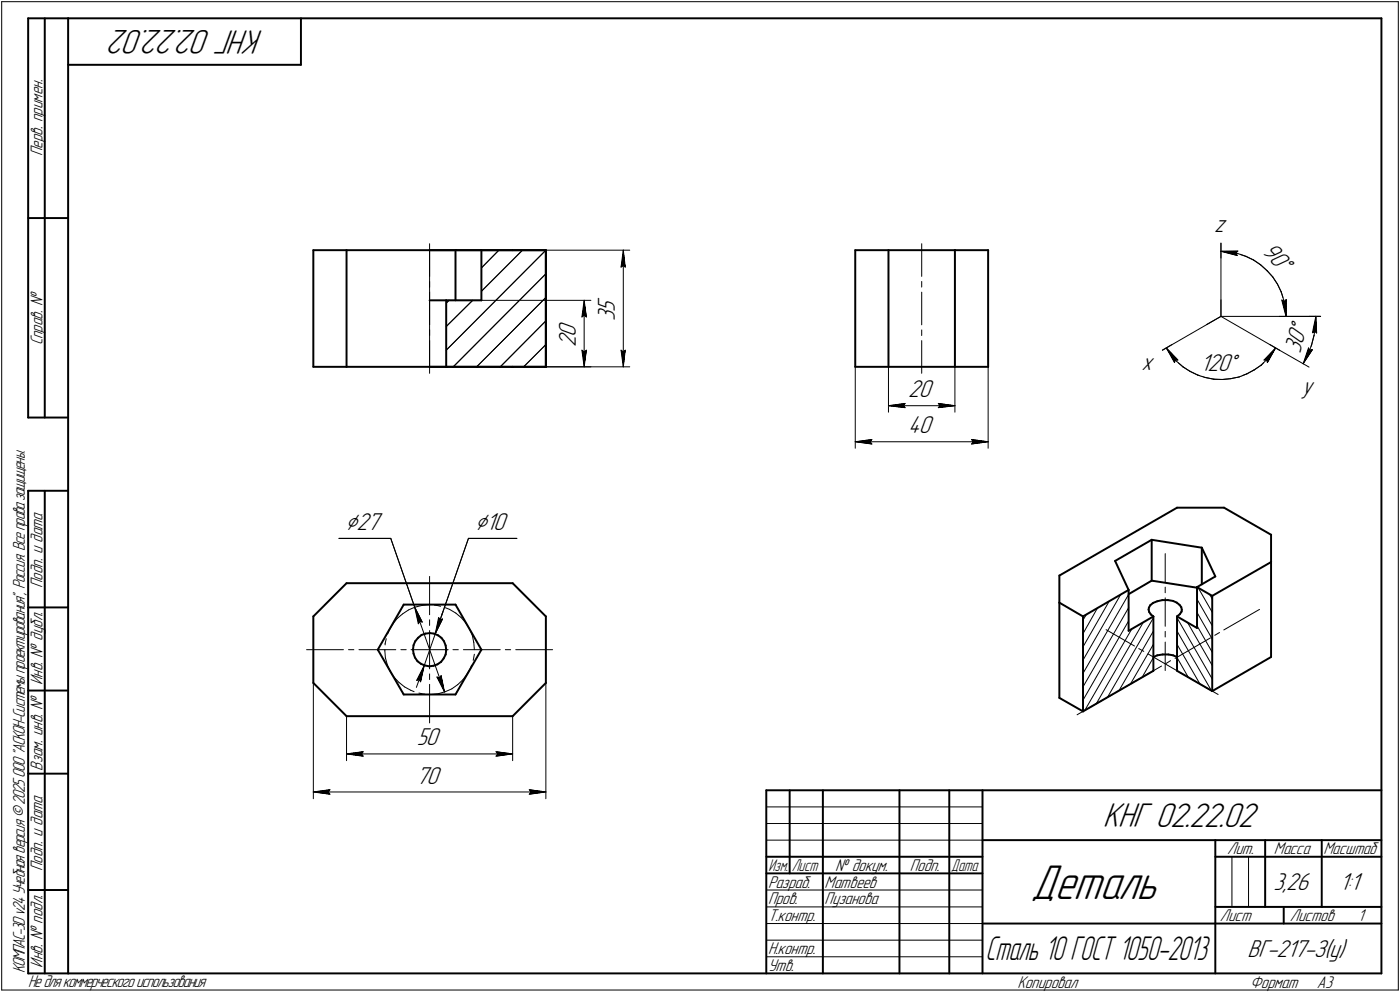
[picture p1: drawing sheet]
<svg xmlns="http://www.w3.org/2000/svg" width="421mm" height="298mm" viewBox="0 0 421 298" stroke-linecap="round" stroke-linejoin="round" font-family="sans-serif">
<defs><g id="words">
<text font-size="15.6" x="310" y="270.1">Деталь</text>
<g font-size="10.9">
<text x="79.3" y="9" transform="rotate(-180 79.3 9)">КНГ 02.22.02</text>
<text x="331.7" y="248.5">КНГ 02.22.02</text>
</g>
<text font-size="10.7" x="296.3" y="288.5">Сталь 10 ГОСТ 1050-2013</text>
<g font-size="7.8">
<text x="365.2" y="69.7">z</text>
<text x="379.2" y="75.8" transform="rotate(45 379.2 75.8)">90°</text>
<text x="184.9" y="93.6" transform="rotate(-90 184.9 93.6)">5</text>
<text x="173.2" y="101.1" transform="rotate(-90 173.2 101.1)">0</text>
<text x="184.9" y="96.4" transform="rotate(-90 184.9 96.4)">3</text>
<text x="173.2" y="104.3" transform="rotate(-90 173.2 104.3)">2</text>
<text x="391" y="106.5" transform="rotate(-75 391 106.5)">30°</text>
<text x="343.3" y="111.3">x</text>
<text x="361" y="111.5">120°</text>
<text x="273.1" y="119.4">20</text>
<text x="391.6" y="118.4">y</text>
<text x="273.1" y="130.2">40</text>
<text x="103.9" y="159.2">⌀27</text>
<text x="142.9" y="159.2">⌀10</text>
<text x="125.3" y="224">50</text>
<text x="125.1" y="235.5">70</text>
<text x="383" y="267.5">3,26</text>
<text x="402.9" y="267.5">1:1</text>
<text x="375.2" y="287.7">ВГ-217-З(у)</text>
</g>
<g font-size="5.4">
<text x="12.8" y="46.9" transform="rotate(-90 12.8 46.9)">Перв. примен.</text>
<text x="12.8" y="103.8" transform="rotate(-90 12.8 103.8)">Справ. №</text>
<text x="12.8" y="176.7" transform="rotate(-90 12.8 176.7)">Подп. и дата</text>
<text x="12.8" y="205.8" transform="rotate(-90 12.8 205.8)">Инв. № дубл.</text>
<text x="12.8" y="231.6" transform="rotate(-90 12.8 231.6)">Взам. инв. №</text>
<text x="369.1" y="256.8">Лит.</text>
<text x="383.1" y="256.8">Масса</text>
<text x="398" y="256.8">Масштаб</text>
<text x="12.8" y="261.7" transform="rotate(-90 12.8 261.7)">Подп. и дата</text>
<text x="251.2" y="261.8">№ докум.</text>
<text x="273.6" y="261.8">Подп.</text>
<text x="231" y="266.8">Разраб.</text>
<text x="248" y="266.8">Матвеев</text>
<text x="231" y="271.8">Пров.</text>
<text x="248" y="271.8">Пузанова</text>
<text x="231" y="276.8">Т.контр.</text>
<text x="366.9" y="276.8">Лист</text>
<text x="387.9" y="276.8">Листов</text>
<text x="408.4" y="276.8">1</text>
<text x="231" y="286.8">Н.контр.</text>
<text x="7.5" y="292.5" transform="rotate(-90 7.5 292.5)">КОМПАС-3Dv24Учебнаяверсия©2025ООО&quot;АСКОН-Системыпроектирования&quot;, Россия. Всеправазащищены.</text>
<text x="12.8" y="290.8" transform="rotate(-90 12.8 290.8)">Инв. № подл.</text>
<text x="231" y="291.8">Утв.</text>
<text x="8.5" y="296.7">Недлякоммерческогоиспользования</text>
<text x="306" y="296.8">Копировал</text>
<text x="376" y="296.8">Формат</text>
<text x="396" y="296.8">A3</text>
</g>
<g font-size="5.3">
<text x="231.1" y="261.8">Изм.</text>
<text x="238.1" y="261.8">Лист</text>
<text x="286.1" y="261.8">Дата</text>
</g>
</g></defs>
<g fill="none" stroke="#000" stroke-width=".59">
<path d="M8.5 5.5v120zM8.5 5.5h12zM13.5 5.5v120zM20.5 5.5v287zM20.5 5.5h395zM20.5 19.5h70zM90.5 5.5v14zM415.5 5.5v287zM8.5 65.5h12zM94.2 75.2v35zM94.2 75.2h10zM104.2 75.2v35z"/>
<path d="M104.2 75.2h50zM129.2 75.2h7.8zM137 75.2v15.1zM137 75.2h7.8zM144.8 75.2v15.1zM144.8 75.2h19.4zM154.2 75.2h10zM164.2 75.2v35zM257.2 75.2v35zM257.2 75.2h10zM267.2 75.2v35zM267.2 75.2h20z"/>
<path d="M287.2 75.2v35zM287.2 75.2h10zM297.2 75.2v35zM129.2 90.3h5zM134.2 90.3h10.6zM134.2 90.3v19.9zM94.2 110.2h10zM104.2 110.2h50zM129.2 110.2h5zM134.2 110.2h30zM154.2 110.2h10zM257.2 110.2h10z"/>
<path d="M267.2 110.2h20zM287.2 110.2h10zM8.5 125.5h12zM8.5 147.5v145zM8.5 147.5h12zM13.5 147.5v145zM354 152.6h14.1zM368.1 152.6l14.2 8.1zM104.2 175.3h50zM104.2 175.3l-10 10zM154.2 175.3l10 10zM318.6 173l35.4-20.4z"/>
<path d="M318.6 173v8.1zM335.4 168.6l4 8.7zM335.4 168.6l11-6.4zM339.4 178.6l7-4.1zM339.4 177.3v12.3zM346.4 162.2v12.3zM346.4 162.2l15 2.4zM346.4 174.5l13.6 2.1zM360 176.4l5.5-3.2zM360 176.4l4.6 2.7zM360 176.4v12.3zM361.4 164.6l4.1 8.6z"/>
<path d="M361.4 164.6v11zM364.6 179.1l17.7-10.2zM364.6 179.1v28.6zM382.3 160.7v8.2zM382.3 168.9v28.5zM8.5 182.5h12zM94.2 185.3v19.9zM113.6 195.2l7.8 13.5zM121.4 181.7l-7.8 13.5zM121.4 181.7h15.6zM124.2 195.2l.2 1.2zM124.4 193.9l-.2 1.3z"/>
<path d="M124.4 196.4l.4 1.2zM124.8 197.6l.8 1.1zM124.9 192.7l-.5 1.2zM125.6 198.7l1 .8zM125.7 191.7l1-.9zM125.7 191.7l-.8 1zM126.6 199.5l1.2 .5zM126.7 190.8l1.2-.4zM127.8 200l1.3 .2zM127.9 190.4l1.4-.2zM129.3 190.2l1.3 .2zM130.6 190.4l1.1 .5z"/>
<path d="M131.6 199.6l1.1-.7zM131.7 190.9l1.1 .8zM132.8 191.7l.7 1zM133.4 197.9l-.7 1zM133.5 192.7l.5 1.3zM134 194l.2 1.2zM134 196.7l-.6 1.2zM134.2 195.4l-.2 1.3zM134.2 195.2v.2zM137 181.7l7.8 13.5zM144.8 195.2l-7.8 13.5zM164.2 185.3v19.9z"/>
<path d="M318.6 181.1v28.6zM318.6 181.1l7.1 4.2zM325.7 185.3l13.7-8zM325.7 185.3v28.5zM339.4 189.6l7.5-4.3zM345.4 183.2l.2 .7zM345.5 182.6l-.1 .6zM345.6 183.9l.5 .8zM345.9 181.9l.9-.7zM345.9 181.9l-.4 .7zM346.1 184.7l.8 .6zM346.8 181.2l1.3-.5z"/>
<path d="M346.9 197.4l1.2-.5zM346.9 185.3v16.3zM348.1 196.9l1.6-.2zM348.1 180.7l1.5-.4zM349.6 180.3h1.7zM349.7 196.7h1.7zM351.3 180.3l1.5 .3zM351.4 196.7l1.4 .2zM352.8 196.9l1.2 .5zM352.8 180.6l1.1 .5zM353.9 181.1l.9 .7zM354 185.3l.8-.7z"/>
<path d="M354 185.3v16.3zM354 185.3l6 3.4zM354.8 181.8l.5 .7zM355.3 182.5l.1 .7zM355.3 183.8l-.5 .8zM355.4 183.2l-.1 .6zM8.5 207.5h12zM94.2 205.2l10 10zM104.2 215.2h50zM121.4 208.7h15.6zM129.1 200.2l1.3-.1zM130.4 200.1l1.2-.5z"/>
<path d="M154.2 215.2l10-10zM318.6 209.7l7.1 4.1zM325.7 213.8l21.2-12.2zM354 201.6l10.6 6.1zM364.6 207.7l17.7-10.3zM8.5 232.5h12zM230.5 237.5h185zM230.5 237.5v55zM237.5 237.5v25zM247.5 237.5v55zM270.5 237.5v55zM285.5 237.5v55z"/>
<path d="M295.5 237.5v55zM230.5 257.5h65zM295.5 252.5h120zM365.5 252.5v40zM365.5 257.5h15zM380.5 252.5v20zM380.5 257.5h35zM397.5 252.5v20zM8.5 267.5h12zM230.5 262.5h65zM295.5 277.5h70zM365.5 277.5h50z"/>
<path d="M365.5 272.5h50zM386.1 272.5v5zM8.5 292.5h12zM20.5 292.5h395z"/>
</g>
<g fill="none" stroke="#000" stroke-width=".3">
<path d="M.5 .5v297zM.5 .5h420zM420.5 .5v297zM129.2 75.2h35zM129.2 75.2v35zM129.2 73.2v9.9zM150 75.2l-5.2 5.3zM164.2 75.2l-30 30zM164.2 75.2v35zM164.2 75.2h25.2zM187.5 75.2l.5 5.1zM187.5 79.8l.5 .5z"/>
<path d="M187.5 75.2l-.7 5.1zM187.5 75.2v35zM277.2 73.2v9.9zM367.2 73.1v22zM367.2 75.5l2.5 .2zM367.2 73.1v4.5zM367.2 75.5l5.1-.1zM367.2 75.5l4.9 1.3zM369.7 75.7l2.6 .5zM371.7 76l.4 .8zM372.3 76.2l2.4 .8zM372.3 75.4l-.6 .6z"/>
<path d="M374.7 77l2.3 1.1zM377 78.1l2.1 1.5zM379.1 79.6l2 1.8zM129.2 84.6v1.7zM129.2 87.8v9.8zM129.2 99.1v1.7zM134.2 98.1l8-7.8zM134.2 91.1l.8-.8zM134.2 90.3h43.5zM144.8 87.5l12.3-12.3zM164.2 96.4l-13.7 13.8zM164.2 82.3l-27.9 27.9z"/>
<path d="M175 95.2l.7-.5zM175.7 90.3l.7 4.9zM175.7 94.7l.7 .5zM175.7 90.3l-.7 4.9zM175.7 90.3v19.9zM186.8 80.3l.7-.5zM277.2 84.6v1.7zM277.2 87.8v9.8zM277.2 99.1v1.7zM362.9 97.5l4.3-2.4zM367.2 95.1l17.6 10.1zM367.2 90.1v5z"/>
<path d="M367.2 95.1h30zM381.1 81.4l1.7 1.8zM382.8 83.2l1.4 2.2zM384.2 85.4l1.1 2.3zM384.7 95.1h12.5zM385.3 87.7l.8 2.5zM385.5 90.2l1.3 4.9zM385.5 90.2l.7 .4zM386.1 90.2l.5 2.5zM386.2 90.6l.6-.6zM386.6 92.7l.2 2.4zM386.8 90v5.1z"/>
<path d="M393.8 95.1h3.4zM394.7 100l.7-.4zM395.4 99.6l.6 .5zM395.6 97.5l-.4 3.2zM395.7 95.1l-.1 2.4zM395.7 95.1l.3 5zM395.7 95.1l-1 4.9zM129.2 110.2h35zM129.2 102.4v9.8zM134.2 110.2h43.5zM143.3 110.2l20.9-20.8zM157.5 110.2l6.7-6.7z"/>
<path d="M164.2 110.2h25.2zM175 105.2l.7 5zM175 105.2l.7 .5zM175.7 105.7l.7-.5zM176.4 105.2l-.7 5zM186.8 105.2l.7 5zM186.8 105.2l.7 .5zM187.5 105.7l.5-.5zM188 105.2l-.5 5zM257.2 110.2v24.5zM267.2 110.2v13.7zM277.2 102.4v9.8z"/>
<path d="M287.2 110.2v13.7zM297.2 110.2v24.5zM349.6 105.2l17.6-10.1zM349.6 105.2l2.9-1.7zM350.8 104.6l1.3 2.1zM350.8 104.6l3.4 3.6zM350.8 104.6l2.4 4.4zM352.1 106.7l1.7 1.8zM353.5 108.1l.7 .1zM353.5 108.1l-.3 .9zM353.8 108.5l2 1.7zM355.8 110.2l2.1 1.4z"/>
<path d="M357.9 111.6l2.3 1.1zM360.2 112.7l2.3 .8zM362.5 113.5l2.6 .5zM365.1 114h2.5zM367.6 114l2.6-.2zM370.2 113.8l2.4-.5zM372.6 113.3l2.4-.9zM375 112.4l2.2-1.2zM377.2 111.2l2.1-1.5zM379.3 109.7l1.8-1.8zM380.2 108.2l.7-.1zM380.9 108.1l.3 .9z"/>
<path d="M381.9 103.5l2.9 1.7zM382.7 106l-1.6 1.9zM383.6 104.6l-.9 1.4zM383.6 104.6l-2.4 4.4zM383.6 104.6l-3.4 3.6zM384.8 105.2l8.9 5.1zM393.4 106.6l-1.5 2.7zM393.5 104.6l-1.6 4.7zM393.5 104.6l.4 .6zM393.9 105.2l.8-.1zM394.5 103.6l-1.1 3zM394.7 105.1l-2.8 4.2z"/>
<path d="M395.2 100.7l-.7 2.9zM257.2 132.8l5-.7zM257.2 132.8l5 .6zM257.2 132.8h40zM261.7 132.8l.5 .6zM262.2 132.1l-.5 .7zM267.2 121.9l5-.7zM267.2 121.9l5 .6zM267.2 121.9h20zM271.7 121.9l.5 .6zM272.2 121.2l-.5 .7zM282.2 122.5l5-.6z"/>
<path d="M282.2 121.2l.5 .7zM282.2 121.2l5 .7zM282.7 121.9l-.5 .6zM292.2 133.4l5-.6zM292.2 132.1l.5 .7zM292.2 132.1l5 .7zM292.7 132.8l-.5 .6zM101.9 161.8h15.6zM117.5 161.8l7.2 20.7zM129.2 173.2v11.5zM140.9 161.8l-10 28.7zM140.9 161.8h14.5z"/>
<path d="M337.1 178.6l-11.4 19.8zM339.4 178.6l-13.7 23.8zM350.4 179.7v8.5zM350.4 176.4v1.7zM350.4 166.4v8.5zM360.3 176.6l4.3 7.4zM363.8 178.6l.8 1.4zM92.2 195.2h11.1zM104.8 195.2h1.6zM107.9 195.2h11.1zM115.7 195.2v.4zM115.7 195.6l.2 2.1z"/>
<path d="M115.8 193.5v.3zM115.9 197.7l.6 2.1zM116.2 191.9l-.4 1.6zM116.5 199.8l.8 2zM117 189.4l-.4 1.1zM118.1 187.5l-1.1 1.9zM119.5 185.8l1.6-1.3zM119.5 185.8l-1.4 1.7zM120.6 195.2h1.6zM121.1 184.5l1.8-1.2zM122.9 183.3l1.9-.8zM123.6 195.2h11.2z"/>
<path d="M124.7 182.5l2.3 4.4zM124.7 182.5l1.1 5zM124.7 182.5l9 25.4zM124.8 182.5l2.1-.6zM126.2 186.7l.8 .2zM126.2 186.7l-.4 .8zM126.9 181.9l2.1-.2zM127.6 200l-2.3 4.5zM127.6 200l-1.1 4.9zM127.6 200l-2.4 6.6zM129 181.7h.2zM129.2 186.3v1.7z"/>
<path d="M129.2 189.5v11.5zM130.6 181.9h.5zM130.9 190.5l-3.3 9.5zM131.1 181.9l1.4 .3zM131.9 185.6l.4 .7zM131.9 185.6l-1 4.9zM132.3 186.3l.8-.3zM133.1 186l-2.2 4.5zM133.2 183.9l-2.3 6.6zM133.9 182.6l1.3 .5zM135.2 183.1l1.9 1.1zM136.2 195.2h1.6z"/>
<path d="M137.1 184.2l1.6 1.4zM138.7 185.6l1.4 1.6zM139.4 195.2h11.1zM140.1 187.2l1.1 1.9zM141.2 189.1l.9 1.9zM141.8 199.9l-.2 .8zM142.1 191l.4 2.1zM142.5 193.1l.2 2.1zM142.7 196.6l-.4 1.9zM152 195.2h1.6zM155.1 195.2h11.1zM326.7 184.7l-1 1.7z"/>
<path d="M330.1 182.6l-4.4 7.8zM332.7 189.2l8.5 4.9zM333.6 180.7l-7.9 13.7zM339.4 186.6l-13.7 23.8zM339.4 182.6l-13.7 23.8zM340.4 189.1l-14.2 24.4zM342.5 194.9l1.5 .8zM343.8 187l-14.1 24.5zM345.3 196.5l8.4 4.9zM346.9 197.6l-3.4 5.9zM346.9 193.6l-6.9 11.9zM346.9 189.7l-10.4 17.8z"/>
<path d="M346.9 185.7l-13.8 23.8zM350.4 193v8.5zM350.4 189.7v1.7zM350.7 199.4l1.3-.9zM353.4 197.9l10.7-6.2zM354 197.6l3.4 5.9zM354 193.6l6.8 11.9zM354 189.7l10.3 17.8zM354 185.7l10.6 18.3zM357.1 187l7.5 13zM360 188l4.6 8zM360 184.1l4.6 7.9z"/>
<path d="M360 180.1l4.6 7.9zM365.3 190.9l1.5-.8zM368 189.3l10.8-6.2zM94.2 205.2v34.8zM104.2 215.2v13.4zM117.3 201.8l1.2 1.7zM118.5 203.5l1.5 1.6zM120 205.1l1.7 1.3zM121.7 206.4l1.8 1zM123.5 207.4l1 .5zM125.3 204.5l.8-.3zM126 208.3l1.6 .3z"/>
<path d="M126.1 204.2l.4 .7zM127.6 208.6h.2zM129.2 202.5v1.7zM129.2 205.7v11.6zM129.3 208.7h.4zM129.7 208.7l2.2-.3zM131.4 203.5l2.3 4.4zM131.4 203.5l.8 .2zM131.9 208.4l2-.5zM132.7 203l-.5 .7zM132.7 203l1 4.9zM133.9 207.9l2-.9z"/>
<path d="M135.9 207l1.8-1.3zM137.7 205.7l1.5-1.4zM140.5 202.6l-1.3 1.7zM141.6 200.7l-1.1 1.9zM154.2 215.2v13.4zM164.2 205.2v34.8zM323.9 214.8l10.8-6.2zM336 207.9l1.4-.8zM338.7 206.3l10.6-6.1zM355 202.2l1.5 .8zM357.8 203.8l8.6 4.9zM94.2 238l5-.7z"/>
<path d="M94.2 238l5 .7zM94.2 238h70zM98.7 238l.5 .7zM99.2 237.3l-.5 .7zM104.2 226.6l5-.7zM104.2 226.6l5 .6zM104.2 226.6h50zM108.7 226.6l.5 .6zM109.2 225.9l-.5 .7zM149.2 227.2l5-.6zM149.2 225.9l.5 .7zM149.2 225.9l5 .7z"/>
<path d="M149.7 226.6l-.5 .6zM159.2 238.7l5-.7zM159.2 237.3l.5 .7zM159.2 237.3l5 .7zM159.7 238l-.5 .7zM230.5 247.5h65zM230.5 252.5h65zM230.5 242.5h65zM370.5 257.5v15zM375.5 257.5v15zM230.5 267.5h65zM230.5 272.5h65z"/>
<path d="M230.5 277.5h65zM.5 297.5h420zM230.5 282.5h65zM230.5 287.5h65z"/>
</g>
<g fill="#fff" stroke="#fff" stroke-width=".3">
<path d="M167.6 96.2h7.1zM167.6 96.3h7.1zM167.6 96.4h7.1zM167.6 96.4h7.1zM167.6 96.5h7.1zM167.6 96.6h7.1zM167.6 96.7h7.1zM167.6 96.8h7.1zM167.6 96.9h7.1zM167.6 96.9h7.1zM167.6 97h7.1zM167.6 97.1h7.1zM167.6 97.2h7.1zM167.6 97.3h7.1zM167.6 97.4h7.1zM167.6 97.5h7.1zM167.6 97.5h7.1zM167.6 97.6h7.1zM167.6 97.7h7.1zM167.6 97.8h7.1zM167.6 97.9h7.1zM167.6 98h7.1zM167.6 98h7.1zM167.6 98.1h7.1zM167.6 98.2h7.1zM167.6 98.3h7.1zM167.6 98.4h7.1zM167.6 98.5h7.1zM167.6 98.6h7.1zM167.6 98.6h7.1zM167.6 98.7h7.1zM167.6 98.8h7.1zM167.6 98.9h7.1zM167.6 99h7.1zM167.6 99.1h7.1zM167.6 99.1h7.1zM167.6 99.2h7.1zM167.6 99.3h7.1zM167.6 99.4h7.1zM167.6 99.5h7.1zM167.6 99.6h7.1zM167.6 99.7h7.1zM167.6 99.7h7.1zM167.6 99.8h7.1zM167.6 99.9h7.1zM167.6 100h7.1zM167.6 100.1h7.1zM167.6 100.2h7.1zM167.6 100.2h7.1zM167.6 100.3h7.1zM167.6 100.4h7.1zM167.6 100.5h7.1zM167.6 100.6h7.1zM167.6 100.7h7.1zM167.6 100.8h7.1zM167.6 100.8h7.1zM167.6 100.9h7.1zM167.6 101h7.1zM167.6 101.1h7.1zM167.6 101.2h7.1zM167.6 101.3h7.1zM167.6 101.3h7.1zM167.6 101.4h7.1zM167.6 101.5h7.1zM167.6 101.6h7.1zM167.6 101.7h7.1zM167.6 101.8h7.1zM167.6 101.9h7.1zM167.6 101.9h7.1zM167.6 102h7.1zM167.6 102.1h7.1zM167.6 102.2h7.1zM167.6 102.3h7.1zM167.6 102.4h7.1zM167.6 102.4h7.1zM167.6 102.5h7.1zM167.6 102.6h7.1zM167.6 102.7h7.1zM167.6 102.8h7.1zM167.6 102.9h7.1zM167.6 103h7.1zM167.6 103h7.1zM167.6 103.1h7.1zM167.6 103.2h7.1zM167.6 103.3h7.1zM167.6 103.4h7.1zM167.6 103.5h7.1zM167.6 103.5h7.1zM167.6 103.6h7.1zM167.6 103.7h7.1zM167.6 103.8h7.1zM167.6 103.9h7.1zM167.6 104h7.1zM167.6 104.1h7.1zM167.6 104.1h7.1zM167.6 104.2h7.1z"/>
<path d="M175.6 90.5h.3zM175.6 90.6h.3zM175.5 90.7h.4zM175.5 90.8h.4zM175.4 90.8h.5zM175.4 90.9h.6zM175.4 91h.6zM175.3 91.1h.8zM175.3 91.2h.8zM175.3 91.3h.9zM175.3 91.4h.9zM175.2 91.4h1zM175.2 91.5h1.1zM175.2 91.6h1.1zM175.1 91.7h1.3zM175.1 91.8h1.3zM175 91.9h1.4zM175 91.9h1.4zM174.9 92h1.5zM174.9 92.1h1.6zM174.9 92.2h1.6zM174.9 92.3h1.6zM174.9 92.4h1.6zM174.9 92.5h1.6zM174.9 92.5h1.6zM174.9 92.6h1.6zM174.9 92.7h1.7zM174.8 92.8h1.8zM174.8 92.9h1.8zM174.8 93h1.8zM174.8 93h1.8zM174.8 93.1h1.8zM174.8 93.2h1.8zM174.8 93.3h1.9zM174.8 93.4h1.9zM174.8 93.5h1.9zM174.8 93.6h1.9zM174.8 93.6h1.9zM174.8 93.7h1.9zM174.8 93.8h1.9zM174.8 93.9h1.9zM174.8 94h2zM174.8 94.1h2zM174.8 94.1h2zM174.8 94.2h2zM174.7 94.3h2.1zM174.7 94.4h2.1zM174.7 94.5h2.1zM174.7 94.6h2.2zM174.7 94.7h2.2zM174.7 94.7h2.2zM174.7 94.8h2.2zM174.7 94.9h2.2zM174.7 95h2.2zM174.6 95.1h2.3zM174.6 95.2h2.4zM174.6 95.2h2.4zM174.6 95.3h2.4zM174.6 95.4h2.4zM174.6 95.5h2.4zM174.6 95.6h2.4zM174.6 95.7h2.4z"/>
<path d="M174.5 104.7h2.5zM174.6 104.8h2.4zM174.6 104.9h2.4zM174.6 105h2.4zM174.6 105.1h2.4zM174.6 105.2h2.4zM174.6 105.2h2.4zM174.6 105.3h2.4zM174.6 105.4h2.3zM174.7 105.5h2.2zM174.7 105.6h2.2zM174.7 105.7h2.2zM174.7 105.7h2.2zM174.7 105.8h2.2zM174.7 105.9h2.2zM174.7 106h2.1zM174.7 106.1h2.1zM174.7 106.2h2.1zM174.8 106.3h2zM174.8 106.3h2zM174.8 106.4h2zM174.8 106.5h2zM174.8 106.6h1.9zM174.8 106.7h1.9zM174.8 106.8h1.9zM174.8 106.8h1.9zM174.8 106.9h1.9zM174.8 107h1.9zM174.8 107.1h1.9zM174.8 107.2h1.9zM174.8 107.3h1.8zM174.8 107.4h1.8zM174.8 107.4h1.8zM174.8 107.5h1.8zM174.8 107.6h1.8zM174.8 107.7h1.8zM174.9 107.8h1.7zM174.9 107.9h1.6zM174.9 107.9h1.6zM174.9 108h1.6zM174.9 108.1h1.6zM174.9 108.2h1.6zM174.9 108.3h1.6zM174.9 108.4h1.6zM174.9 108.5h1.5zM175 108.5h1.4zM175 108.6h1.4zM175.1 108.7h1.3zM175.1 108.8h1.3zM175.2 108.9h1.1zM175.2 109h1.1zM175.2 109.1h1zM175.3 109.1h.9zM175.3 109.2h.9zM175.3 109.3h.8zM175.3 109.4h.8zM175.4 109.5h.6zM175.4 109.6h.6zM175.4 109.6h.5zM175.5 109.7h.4zM175.5 109.8h.4zM175.6 109.9h.3zM175.6 110h.3z"/>
<path d="M179.2 89.1h7.2zM179.2 89.2h7.2zM179.2 89.2h7.2zM179.2 89.3h7.2zM179.2 89.4h7.2zM179.2 89.5h7.2zM179.2 89.6h7.2zM179.2 89.7h7.2zM179.2 89.7h7.2zM179.2 89.8h7.2zM179.2 89.9h7.2zM179.2 90h7.2zM179.2 90.1h7.2zM179.2 90.2h7.2zM179.2 90.3h7.2zM179.2 90.3h7.2zM179.2 90.4h7.2zM179.2 90.5h7.2zM179.2 90.6h7.2zM179.2 90.7h7.2zM179.2 90.8h7.2zM179.2 90.8h7.2zM179.2 90.9h7.2zM179.2 91h7.2zM179.2 91.1h7.2zM179.2 91.2h7.2zM179.2 91.3h7.2zM179.2 91.4h7.2zM179.2 91.4h7.2zM179.2 91.5h7.2zM179.2 91.6h7.2zM179.2 91.7h7.2zM179.2 91.8h7.2zM179.2 91.9h7.2zM179.2 91.9h7.2zM179.2 92h7.2zM179.2 92.1h7.2zM179.2 92.2h7.2zM179.2 92.3h7.2zM179.2 92.4h7.2zM179.2 92.5h7.2zM179.2 92.5h7.2zM179.2 92.6h7.2zM179.2 92.7h7.2zM179.2 92.8h7.2zM179.2 92.9h7.2zM179.2 93h7.2zM179.2 93h7.2zM179.2 93.1h7.2zM179.2 93.2h7.2zM179.2 93.3h7.2zM179.2 93.4h7.2zM179.2 93.5h7.2zM179.2 93.6h7.2zM179.2 93.6h7.2zM179.2 93.7h7.2zM179.2 93.8h7.2zM179.2 93.9h7.2zM179.2 94h7.2zM179.2 94.1h7.2zM179.2 94.1h7.2zM179.2 94.2h7.2zM179.2 94.3h7.2zM179.2 94.4h7.2zM179.2 94.5h7.2zM179.2 94.6h7.2zM179.2 94.7h7.2zM179.2 94.7h7.2zM179.2 94.8h7.2zM179.2 94.9h7.2zM179.2 95h7.2zM179.2 95.1h7.2zM179.2 95.2h7.2zM179.2 95.2h7.2zM179.2 95.3h7.2zM179.2 95.4h7.2zM179.2 95.5h7.2zM179.2 95.6h7.2zM179.2 95.7h7.2zM179.2 95.8h7.2zM179.2 95.8h7.2zM179.2 95.9h7.2zM179.2 96h7.2zM179.2 96.1h7.2zM179.2 96.2h7.2zM179.2 96.3h7.2zM179.2 96.4h7.2z"/>
<path d="M187.4 75.4h.2zM187.4 75.5h.2zM187.3 75.6h.3zM187.3 75.7h.4zM187.3 75.8h.4zM187.2 75.9h.5zM187.2 75.9h.6zM187.1 76h.7zM187.1 76.1h.7zM187.1 76.2h.8zM187 76.3h.9zM187 76.4h1zM186.9 76.5h1.1zM186.9 76.5h1.1zM186.9 76.6h1.1zM186.9 76.7h1.1zM186.9 76.8h1.1zM186.8 76.9h1.3zM186.8 77h1.3zM186.7 77h1.4zM186.7 77.1h1.5zM186.7 77.2h1.5zM186.7 77.3h1.5zM186.7 77.4h1.5zM186.7 77.5h1.5zM186.7 77.6h1.5zM186.7 77.6h1.5zM186.6 77.7h1.7zM186.6 77.8h1.7zM186.6 77.9h1.7zM186.6 78h1.7zM186.6 78.1h1.7zM186.6 78.1h1.7zM186.6 78.2h1.7zM186.5 78.3h1.9zM186.5 78.4h1.9zM186.5 78.5h1.9zM186.5 78.6h1.9zM186.5 78.7h1.9zM186.5 78.7h1.9zM186.5 78.8h1.9zM186.4 78.9h2.1zM186.4 79h2.1zM186.4 79.1h2.1zM186.4 79.2h2.1zM186.4 79.2h2.1zM186.4 79.3h2.1zM186.4 79.4h2.1zM186.4 79.5h2.2zM186.4 79.6h2.2zM186.4 79.7h2.2zM186.4 79.8h2.2zM186.4 79.8h2.2zM186.4 79.9h2.2zM186.4 80h2.2zM186.3 80.1h2.3zM186.3 80.2h2.3zM186.3 80.3h2.3zM186.3 80.3h2.3zM186.3 80.4h2.3zM186.3 80.5h2.3zM186.3 80.6h2.3z"/>
<path d="M186.2 104.7h2.4zM186.3 104.8h2.3zM186.3 104.9h2.3zM186.3 105h2.3zM186.3 105.1h2.3zM186.3 105.2h2.3zM186.3 105.2h2.3zM186.3 105.3h2.3zM186.4 105.4h2.2zM186.4 105.5h2.2zM186.4 105.6h2.2zM186.4 105.7h2.2zM186.4 105.7h2.2zM186.4 105.8h2.2zM186.4 105.9h2.2zM186.4 106h2.1zM186.4 106.1h2.1zM186.4 106.2h2.1zM186.4 106.3h2.1zM186.4 106.3h2.1zM186.4 106.4h2.1zM186.4 106.5h2.1zM186.4 106.6h2zM186.5 106.7h1.9zM186.5 106.8h1.9zM186.5 106.8h1.9zM186.5 106.9h1.9zM186.5 107h1.9zM186.5 107.1h1.9zM186.5 107.2h1.9zM186.6 107.3h1.7zM186.6 107.4h1.7zM186.6 107.4h1.7zM186.6 107.5h1.7zM186.6 107.6h1.7zM186.6 107.7h1.7zM186.6 107.8h1.7zM186.7 107.9h1.5zM186.7 107.9h1.5zM186.7 108h1.5zM186.7 108.1h1.5zM186.7 108.2h1.5zM186.7 108.3h1.5zM186.7 108.4h1.5zM186.7 108.5h1.4zM186.8 108.5h1.3zM186.8 108.6h1.3zM186.9 108.7h1.1zM186.9 108.8h1.1zM186.9 108.9h1.1zM186.9 109h1.1zM186.9 109.1h1.1zM187 109.1h.9zM187 109.2h.9zM187.1 109.3h.8zM187.1 109.4h.7zM187.2 109.5h.6zM187.2 109.6h.6zM187.2 109.6h.5zM187.3 109.7h.4zM187.3 109.8h.3zM187.4 109.9h.2zM187.4 110h.2z"/>
<path d="M132.8 202.4h.3zM132.6 202.5h.5zM132.3 202.6h.8zM132.1 202.7h1zM131.8 202.8h1.4zM131.7 202.9h1.5zM131.4 202.9h1.8zM131.2 203h2zM131 203.1h2.2zM130.7 203.2h2.6zM130.8 203.3h2.5zM130.9 203.4h2.4zM130.9 203.5h2.4zM131 203.5h2.3zM131 203.6h2.3zM131.1 203.7h2.2zM131.1 203.8h2.2zM131.1 203.9h2.2zM131.1 204h2.2zM131.2 204h2.2zM131.2 204.1h2.2zM131.3 204.2h2.1zM131.3 204.3h2.1zM131.4 204.4h2zM131.4 204.5h2.1zM131.5 204.6h2zM131.5 204.6h2zM131.6 204.7h1.9zM131.6 204.8h1.9zM131.7 204.9h1.9zM131.7 205h1.9zM131.7 205.1h1.9zM131.7 205.1h1.9zM131.8 205.2h1.8zM131.8 205.3h1.9zM131.9 205.4h1.8zM131.9 205.5h1.8zM132 205.6h1.7zM132 205.7h1.7zM132.1 205.7h1.7zM132.1 205.8h1.7zM132.2 205.9h1.6zM132.2 206h1.6zM132.2 206.1h1.6zM132.2 206.2h1.6zM132.3 206.2h1.5zM132.3 206.3h1.5zM132.4 206.4h1.4zM132.4 206.5h1.4zM132.5 206.6h1.3zM132.6 206.7h1.2zM132.7 206.8h1.1zM132.8 206.8h1zM132.8 206.9h1zM132.9 207h.9zM133 207.1h.8zM133.1 207.2h.7zM133.1 207.3h.7zM133.2 207.3h.6zM133.3 207.4h.5zM133.3 207.5h.5zM133.4 207.6h.4zM133.5 207.7h.3zM133.6 207.8h.2z"/>
<path d="M124.7 182.6h.2zM124.7 182.7h.3zM124.7 182.8h.4zM124.7 182.9h.4zM124.7 183h.5zM124.7 183h.6zM124.7 183.1h.7zM124.7 183.2h.8zM124.7 183.3h.9zM124.7 183.4h.9zM124.7 183.5h1zM124.7 183.6h1.1zM124.7 183.6h1.2zM124.7 183.7h1.3zM124.7 183.8h1.4zM124.7 183.9h1.4zM124.7 184h1.5zM124.7 184.1h1.5zM124.7 184.1h1.5zM124.7 184.2h1.5zM124.7 184.3h1.6zM124.6 184.4h1.7zM124.7 184.5h1.7zM124.7 184.6h1.7zM124.7 184.7h1.8zM124.7 184.7h1.8zM124.8 184.8h1.8zM124.8 184.9h1.8zM124.8 185h1.9zM124.8 185.1h1.9zM124.8 185.2h1.9zM124.9 185.3h1.8zM124.9 185.3h1.9zM124.9 185.4h1.9zM124.9 185.5h2zM124.9 185.6h2zM125 185.7h2zM125 185.8h2zM125 185.8h2.1zM125 185.9h2.1zM125 186h2.2zM125.1 186.1h2.1zM125.1 186.2h2.2zM125.1 186.3h2.2zM125.1 186.4h2.2zM125.1 186.4h2.2zM125.1 186.5h2.3zM125.1 186.6h2.3zM125.1 186.7h2.4zM125.1 186.8h2.4zM125.2 186.9h2.4zM125.2 186.9h2.4zM125.2 187h2.5zM125.2 187.1h2.5zM125.2 187.2h2.6zM125.3 187.3h2.5zM125.3 187.4h2.3zM125.3 187.5h2zM125.3 187.5h1.8zM125.3 187.6h1.5zM125.4 187.7h1.2zM125.4 187.8h.9zM125.4 187.9h.6zM125.4 188h.3z"/>
<path d="M103.9 153.6h11.6zM103.9 153.7h11.6zM103.9 153.8h11.6zM103.9 153.8h11.6zM103.9 153.9h11.6zM103.9 154h11.6zM103.9 154.1h11.6zM103.9 154.2h11.6zM103.9 154.3h11.6zM103.9 154.3h11.6zM103.9 154.4h11.6zM103.9 154.5h11.6zM103.9 154.6h11.6zM103.9 154.7h11.6zM103.9 154.8h11.6zM103.9 154.9h11.6zM103.9 154.9h11.6zM103.9 155h11.6zM103.9 155.1h11.6zM103.9 155.2h11.6zM103.9 155.3h11.6zM103.9 155.4h11.6zM103.9 155.4h11.6zM103.9 155.5h11.6zM103.9 155.6h11.6zM103.9 155.7h11.6zM103.9 155.8h11.6zM103.9 155.9h11.6zM103.9 156h11.6zM103.9 156h11.6zM103.9 156.1h11.6zM103.9 156.2h11.6zM103.9 156.3h11.6zM103.9 156.4h11.6zM103.9 156.5h11.6zM103.9 156.5h11.6zM103.9 156.6h11.6zM103.9 156.7h11.6zM103.9 156.8h11.6zM103.9 156.9h11.6zM103.9 157h11.6zM103.9 157.1h11.6zM103.9 157.1h11.6zM103.9 157.2h11.6zM103.9 157.3h11.6zM103.9 157.4h11.6zM103.9 157.5h11.6zM103.9 157.6h11.6zM103.9 157.6h11.6zM103.9 157.7h11.6zM103.9 157.8h11.6zM103.9 157.9h11.6zM103.9 158h11.6zM103.9 158.1h11.6zM103.9 158.2h11.6zM103.9 158.2h11.6zM103.9 158.3h11.6zM103.9 158.4h11.6zM103.9 158.5h11.6zM103.9 158.6h11.6zM103.9 158.7h11.6zM103.9 158.7h11.6zM103.9 158.8h11.6zM103.9 158.9h11.6zM103.9 159h11.6zM103.9 159.1h11.6zM103.9 159.2h11.6zM103.9 159.3h11.6zM103.9 159.3h11.6zM103.9 159.4h11.6zM103.9 159.5h11.6zM103.9 159.6h11.6zM103.9 159.7h11.6zM103.9 159.8h11.6zM103.9 159.9h11.6zM103.9 159.9h11.6zM103.9 160h11.6zM103.9 160.1h11.6zM103.9 160.2h11.6zM103.9 160.3h11.6zM103.9 160.4h11.6zM103.9 160.4h11.6zM103.9 160.5h11.6zM103.9 160.6h11.6zM103.9 160.7h11.6z"/>
<path d="M127.5 200.2h.2zM127.4 200.2h.3zM127.3 200.3h.4zM127.3 200.4h.4zM127.2 200.5h.5zM127.1 200.6h.6zM127 200.7h.7zM126.9 200.7h.8zM126.8 200.8h.9zM126.7 200.9h1zM126.7 201h1zM126.6 201.1h1.1zM126.5 201.2h1.2zM126.4 201.3h1.3zM126.3 201.3h1.4zM126.2 201.4h1.5zM126.2 201.5h1.5zM126.2 201.6h1.5zM126.2 201.7h1.5zM126.1 201.8h1.6zM126.1 201.8h1.6zM126 201.9h1.7zM126 202h1.7zM125.9 202.1h1.8zM125.9 202.2h1.8zM125.8 202.3h1.8zM125.8 202.4h1.8zM125.7 202.4h1.9zM125.7 202.5h1.9zM125.6 202.6h2zM125.6 202.7h1.9zM125.6 202.8h1.9zM125.6 202.9h1.9zM125.5 202.9h2zM125.5 203h2zM125.4 203.1h2zM125.4 203.2h2zM125.3 203.3h2.1zM125.3 203.4h2.1zM125.2 203.5h2.2zM125.2 203.5h2.1zM125.1 203.6h2.2zM125.1 203.7h2.2zM125.1 203.8h2.2zM125.1 203.9h2.2zM125 204h2.3zM125 204h2.3zM124.9 204.1h2.4zM124.9 204.2h2.4zM124.8 204.3h2.5zM124.8 204.4h2.4zM124.7 204.5h2.5zM124.7 204.6h2.5zM124.6 204.6h2.6zM124.5 204.7h2.7zM124.8 204.8h2.3zM125.1 204.9h2zM125.3 205h1.8zM125.6 205.1h1.5zM125.7 205.1h1.4zM126 205.2h1zM126.2 205.3h.8zM126.5 205.4h.5zM126.7 205.5h.3z"/>
<path d="M131.5 185h.2zM131.5 185.1h.5zM131.5 185.2h.7zM131.5 185.3h1zM131.4 185.3h1.3zM131.4 185.4h1.5zM131.4 185.5h1.8zM131.4 185.6h2zM131.4 185.7h2.3zM131.3 185.8h2.6zM131.3 185.8h2.6zM131.3 185.9h2.5zM131.3 186h2.5zM131.3 186.1h2.4zM131.2 186.2h2.5zM131.2 186.3h2.4zM131.2 186.4h2.4zM131.2 186.4h2.3zM131.2 186.5h2.3zM131.1 186.6h2.3zM131.1 186.7h2.3zM131.1 186.8h2.2zM131.1 186.9h2.2zM131.1 186.9h2.2zM131.1 187h2.2zM131.1 187.1h2.1zM131.1 187.2h2.1zM131.1 187.3h2zM131 187.4h2.1zM131 187.5h2zM131 187.5h2zM131 187.6h1.9zM131 187.7h1.9zM130.9 187.8h1.9zM130.9 187.9h1.9zM130.9 188h1.9zM130.9 188h1.9zM130.9 188.1h1.8zM130.8 188.2h1.9zM130.8 188.3h1.8zM130.8 188.4h1.8zM130.8 188.5h1.7zM130.7 188.6h1.8zM130.8 188.6h1.6zM130.8 188.7h1.6zM130.8 188.8h1.5zM130.8 188.9h1.5zM130.8 189h1.4zM130.8 189.1h1.4zM130.8 189.1h1.4zM130.8 189.2h1.3zM130.8 189.3h1.2zM130.8 189.4h1.1zM130.8 189.5h1zM130.9 189.6h.8zM130.9 189.7h.8zM130.9 189.7h.7zM130.9 189.8h.7zM130.9 189.9h.6zM130.9 190h.5zM130.9 190.1h.4zM130.9 190.2h.3zM130.9 190.2h.2zM130.9 190.3h.2z"/>
<path d="M142.9 153.6h10.5zM142.9 153.7h10.5zM142.9 153.8h10.5zM142.9 153.8h10.5zM142.9 153.9h10.5zM142.9 154h10.5zM142.9 154.1h10.5zM142.9 154.2h10.5zM142.9 154.3h10.5zM142.9 154.3h10.5zM142.9 154.4h10.5zM142.9 154.5h10.5zM142.9 154.6h10.5zM142.9 154.7h10.5zM142.9 154.8h10.5zM142.9 154.9h10.5zM142.9 154.9h10.5zM142.9 155h10.5zM142.9 155.1h10.5zM142.9 155.2h10.5zM142.9 155.3h10.5zM142.9 155.4h10.5zM142.9 155.4h10.5zM142.9 155.5h10.5zM142.9 155.6h10.5zM142.9 155.7h10.5zM142.9 155.8h10.5zM142.9 155.9h10.5zM142.9 156h10.5zM142.9 156h10.5zM142.9 156.1h10.5zM142.9 156.2h10.5zM142.9 156.3h10.5zM142.9 156.4h10.5zM142.9 156.5h10.5zM142.9 156.5h10.5zM142.9 156.6h10.5zM142.9 156.7h10.5zM142.9 156.8h10.5zM142.9 156.9h10.5zM142.9 157h10.5zM142.9 157.1h10.5zM142.9 157.1h10.5zM142.9 157.2h10.5zM142.9 157.3h10.5zM142.9 157.4h10.5zM142.9 157.5h10.5zM142.9 157.6h10.5zM142.9 157.6h10.5zM142.9 157.7h10.5zM142.9 157.8h10.5zM142.9 157.9h10.5zM142.9 158h10.5zM142.9 158.1h10.5zM142.9 158.2h10.5zM142.9 158.2h10.5zM142.9 158.3h10.5zM142.9 158.4h10.5zM142.9 158.5h10.5zM142.9 158.6h10.5zM142.9 158.7h10.5zM142.9 158.7h10.5zM142.9 158.8h10.5zM142.9 158.9h10.5zM142.9 159h10.5zM142.9 159.1h10.5zM142.9 159.2h10.5zM142.9 159.3h10.5zM142.9 159.3h10.5zM142.9 159.4h10.5zM142.9 159.5h10.5zM142.9 159.6h10.5zM142.9 159.7h10.5zM142.9 159.8h10.5zM142.9 159.9h10.5zM142.9 159.9h10.5zM142.9 160h10.5zM142.9 160.1h10.5zM142.9 160.2h10.5zM142.9 160.3h10.5zM142.9 160.4h10.5zM142.9 160.4h10.5zM142.9 160.5h10.5zM142.9 160.6h10.5zM142.9 160.7h10.5z"/>
<path d="M125.3 218.4h7.8zM125.3 218.5h7.8zM125.3 218.6h7.8zM125.3 218.7h7.8zM125.3 218.8h7.8zM125.3 218.9h7.8zM125.3 218.9h7.8zM125.3 219h7.8zM125.3 219.1h7.8zM125.3 219.2h7.8zM125.3 219.3h7.8zM125.3 219.4h7.8zM125.3 219.5h7.8zM125.3 219.5h7.8zM125.3 219.6h7.8zM125.3 219.7h7.8zM125.3 219.8h7.8zM125.3 219.9h7.8zM125.3 220h7.8zM125.3 220h7.8zM125.3 220.1h7.8zM125.3 220.2h7.8zM125.3 220.3h7.8zM125.3 220.4h7.8zM125.3 220.5h7.8zM125.3 220.6h7.8zM125.3 220.6h7.8zM125.3 220.7h7.8zM125.3 220.8h7.8zM125.3 220.9h7.8zM125.3 221h7.8zM125.3 221.1h7.8zM125.3 221.1h7.8zM125.3 221.2h7.8zM125.3 221.3h7.8zM125.3 221.4h7.8zM125.3 221.5h7.8zM125.3 221.6h7.8zM125.3 221.7h7.8zM125.3 221.7h7.8zM125.3 221.8h7.8zM125.3 221.9h7.8zM125.3 222h7.8zM125.3 222.1h7.8zM125.3 222.2h7.8zM125.3 222.2h7.8zM125.3 222.3h7.8zM125.3 222.4h7.8zM125.3 222.5h7.8zM125.3 222.6h7.8zM125.3 222.7h7.8zM125.3 222.8h7.8zM125.3 222.8h7.8zM125.3 222.9h7.8zM125.3 223h7.8zM125.3 223.1h7.8zM125.3 223.2h7.8zM125.3 223.3h7.8zM125.3 223.4h7.8zM125.3 223.4h7.8zM125.3 223.5h7.8zM125.3 223.6h7.8zM125.3 223.7h7.8zM125.3 223.8h7.8zM125.3 223.9h7.8zM125.3 223.9h7.8zM125.3 224h7.8zM125.3 224.1h7.8zM125.3 224.2h7.8zM125.3 224.3h7.8zM125.3 224.4h7.8zM125.3 224.5h7.8zM125.3 224.5h7.8zM125.3 224.6h7.8zM125.3 224.7h7.8zM125.3 224.8h7.8zM125.3 224.9h7.8zM125.3 225h7.8zM125.3 225h7.8zM125.3 225.1h7.8zM125.3 225.2h7.8zM125.3 225.3h7.8zM125.3 225.4h7.8zM125.3 225.5h7.8z"/>
<path d="M109.1 225.4h.6zM108.5 225.5h1.2zM107.9 225.6h1.8zM107.3 225.6h2.4zM106.7 225.7h3zM106 225.8h3.7zM105.8 225.9h3.9zM105.7 226h4zM105.4 226.1h4.3zM105.2 226.1h4.5zM105.1 226.2h4.6zM104.8 226.3h4.9zM104.6 226.4h5.1zM104.5 226.5h5.2zM104.2 226.6h5.5zM104.5 226.7h5.2zM104.6 226.7h5.1zM104.8 226.8h4.9zM105.1 226.9h4.6zM105.2 227h4.5zM105.4 227.1h4.3zM105.7 227.2h4zM105.8 227.2h3.9zM106 227.3h3.7zM106.7 227.4h3zM107.3 227.5h2.4zM107.9 227.6h1.8zM108.5 227.7h1.2zM109.1 227.8h.6z"/>
<path d="M148.7 225.4h.7zM148.7 225.5h1.2zM148.7 225.6h1.8zM148.7 225.6h2.5zM148.7 225.7h3.1zM148.7 225.8h3.7zM148.7 225.9h4zM148.7 226h4.1zM148.7 226.1h4.3zM148.7 226.1h4.5zM148.7 226.2h4.7zM148.7 226.3h4.9zM148.7 226.4h5.1zM148.7 226.5h5.3zM148.7 226.6h5.5zM148.7 226.7h5.3zM148.7 226.7h5.1zM148.7 226.8h4.9zM148.7 226.9h4.7zM148.7 227h4.5zM148.7 227.1h4.3zM148.7 227.2h4.1zM148.7 227.2h4zM148.7 227.3h3.7zM148.7 227.4h3.1zM148.7 227.5h2.5zM148.7 227.6h1.8zM148.7 227.7h1.2zM148.7 227.8h.7z"/>
<path d="M125.1 229.9h8.2zM125.1 230h8.2zM125.1 230h8.2zM125.1 230.1h8.2zM125.1 230.2h8.2zM125.1 230.3h8.2zM125.1 230.4h8.2zM125.1 230.5h8.2zM125.1 230.5h8.2zM125.1 230.6h8.2zM125.1 230.7h8.2zM125.1 230.8h8.2zM125.1 230.9h8.2zM125.1 231h8.2zM125.1 231.1h8.2zM125.1 231.1h8.2zM125.1 231.2h8.2zM125.1 231.3h8.2zM125.1 231.4h8.2zM125.1 231.5h8.2zM125.1 231.6h8.2zM125.1 231.6h8.2zM125.1 231.7h8.2zM125.1 231.8h8.2zM125.1 231.9h8.2zM125.1 232h8.2zM125.1 232.1h8.2zM125.1 232.2h8.2zM125.1 232.2h8.2zM125.1 232.3h8.2zM125.1 232.4h8.2zM125.1 232.5h8.2zM125.1 232.6h8.2zM125.1 232.7h8.2zM125.1 232.7h8.2zM125.1 232.8h8.2zM125.1 232.9h8.2zM125.1 233h8.2zM125.1 233.1h8.2zM125.1 233.2h8.2zM125.1 233.3h8.2zM125.1 233.3h8.2zM125.1 233.4h8.2zM125.1 233.5h8.2zM125.1 233.6h8.2zM125.1 233.7h8.2zM125.1 233.8h8.2zM125.1 233.8h8.2zM125.1 233.9h8.2zM125.1 234h8.2zM125.1 234.1h8.2zM125.1 234.2h8.2zM125.1 234.3h8.2zM125.1 234.4h8.2zM125.1 234.4h8.2zM125.1 234.5h8.2zM125.1 234.6h8.2zM125.1 234.7h8.2zM125.1 234.8h8.2zM125.1 234.9h8.2zM125.1 234.9h8.2zM125.1 235h8.2zM125.1 235.1h8.2zM125.1 235.2h8.2zM125.1 235.3h8.2zM125.1 235.4h8.2zM125.1 235.5h8.2zM125.1 235.5h8.2zM125.1 235.6h8.2zM125.1 235.7h8.2zM125.1 235.8h8.2zM125.1 235.9h8.2zM125.1 236h8.2zM125.1 236.1h8.2zM125.1 236.1h8.2zM125.1 236.2h8.2zM125.1 236.3h8.2zM125.1 236.4h8.2zM125.1 236.5h8.2zM125.1 236.6h8.2zM125.1 236.6h8.2zM125.1 236.7h8.2zM125.1 236.8h8.2zM125.1 236.9h8.2z"/>
<path d="M99.1 236.9h.6zM98.3 237h1.4zM97.5 237.1h2.2zM96.8 237.2h2.9zM96 237.2h3.7zM95.8 237.3h3.9zM95.7 237.4h4zM95.4 237.5h4.3zM95.2 237.6h4.5zM95.1 237.7h4.6zM94.8 237.7h4.9zM94.7 237.8h5zM94.5 237.9h5.2zM94.2 238h5.5zM94.5 238.1h5.2zM94.7 238.2h5zM94.8 238.3h4.9zM95.1 238.3h4.6zM95.2 238.4h4.5zM95.4 238.5h4.3zM95.7 238.6h4zM95.8 238.7h3.9zM96 238.8h3.7zM96.7 238.8h3zM97.3 238.9h2.4zM97.9 239h1.8zM98.6 239.1h1.1zM99.1 239.2h.6z"/>
<path d="M158.7 236.9h.7zM158.7 237h1.5zM158.7 237.1h2.3zM158.7 237.2h3zM158.7 237.2h3.7zM158.7 237.3h3.9zM158.7 237.4h4.1zM158.7 237.5h4.3zM158.7 237.6h4.5zM158.7 237.7h4.7zM158.7 237.7h4.9zM158.7 237.8h5.1zM158.7 237.9h5.3zM158.7 238h5.5zM158.7 238.1h5.3zM158.7 238.2h5.1zM158.7 238.3h4.9zM158.7 238.3h4.7zM158.7 238.4h4.5zM158.7 238.5h4.3zM158.7 238.6h4.1zM158.7 238.7h3.9zM158.7 238.8h3.7zM158.7 238.8h3.1zM158.7 238.9h2.5zM158.7 239h1.8zM158.7 239.1h1.2zM158.7 239.2h.6z"/>
<path d="M273.1 113.8h8.2zM273.1 113.9h8.2zM273.1 114h8.2zM273.1 114h8.2zM273.1 114.1h8.2zM273.1 114.2h8.2zM273.1 114.3h8.2zM273.1 114.4h8.2zM273.1 114.5h8.2zM273.1 114.6h8.2zM273.1 114.6h8.2zM273.1 114.7h8.2zM273.1 114.8h8.2zM273.1 114.9h8.2zM273.1 115h8.2zM273.1 115.1h8.2zM273.1 115.1h8.2zM273.1 115.2h8.2zM273.1 115.3h8.2zM273.1 115.4h8.2zM273.1 115.5h8.2zM273.1 115.6h8.2zM273.1 115.7h8.2zM273.1 115.7h8.2zM273.1 115.8h8.2zM273.1 115.9h8.2zM273.1 116h8.2zM273.1 116.1h8.2zM273.1 116.2h8.2zM273.1 116.2h8.2zM273.1 116.3h8.2zM273.1 116.4h8.2zM273.1 116.5h8.2zM273.1 116.6h8.2zM273.1 116.7h8.2zM273.1 116.8h8.2zM273.1 116.8h8.2zM273.1 116.9h8.2zM273.1 117h8.2zM273.1 117.1h8.2zM273.1 117.2h8.2zM273.1 117.3h8.2zM273.1 117.3h8.2zM273.1 117.4h8.2zM273.1 117.5h8.2zM273.1 117.6h8.2zM273.1 117.7h8.2zM273.1 117.8h8.2zM273.1 117.9h8.2zM273.1 117.9h8.2zM273.1 118h8.2zM273.1 118.1h8.2zM273.1 118.2h8.2zM273.1 118.3h8.2zM273.1 118.4h8.2zM273.1 118.4h8.2zM273.1 118.5h8.2zM273.1 118.6h8.2zM273.1 118.7h8.2zM273.1 118.8h8.2zM273.1 118.9h8.2zM273.1 119h8.2zM273.1 119h8.2zM273.1 119.1h8.2zM273.1 119.2h8.2zM273.1 119.3h8.2zM273.1 119.4h8.2zM273.1 119.5h8.2zM273.1 119.5h8.2zM273.1 119.6h8.2zM273.1 119.7h8.2zM273.1 119.8h8.2zM273.1 119.9h8.2zM273.1 120h8.2zM273.1 120.1h8.2zM273.1 120.1h8.2zM273.1 120.2h8.2zM273.1 120.3h8.2zM273.1 120.4h8.2zM273.1 120.5h8.2zM273.1 120.6h8.2zM273.1 120.6h8.2zM273.1 120.7h8.2zM273.1 120.8h8.2z"/>
<path d="M272.1 120.7h.6zM271.5 120.8h1.2zM270.8 120.9h1.9zM270.3 121h2.4zM269.7 121.1h3zM269 121.2h3.7zM268.8 121.2h3.9zM268.6 121.3h4.1zM268.4 121.4h4.3zM268.2 121.5h4.5zM268.1 121.6h4.6zM267.8 121.7h4.9zM267.6 121.8h5.1zM267.5 121.8h5.2zM267.2 121.9h5.5zM267.5 122h5.2zM267.7 122.1h5zM267.9 122.2h4.8zM268.1 122.3h4.6zM268.4 122.3h4.3zM268.6 122.4h4.1zM268.8 122.5h3.9zM269 122.6h3.7zM269.7 122.7h3zM270.3 122.8h2.4zM270.8 122.9h1.9zM271.5 122.9h1.2zM272.1 123h.6z"/>
<path d="M281.7 120.7h.7zM281.7 120.8h1.3zM281.7 120.9h1.8zM281.7 121h2.5zM281.7 121.1h3.1zM281.7 121.2h3.7zM281.7 121.2h4zM281.7 121.3h4.1zM281.7 121.4h4.3zM281.7 121.5h4.6zM281.7 121.6h4.7zM281.7 121.7h4.9zM281.7 121.8h5.2zM281.7 121.8h5.3zM281.7 121.9h5.5zM281.7 122h5.3zM281.7 122.1h5.1zM281.7 122.2h4.9zM281.7 122.3h4.6zM281.7 122.3h4.4zM281.7 122.4h4.2zM281.7 122.5h4zM281.7 122.6h3.7zM281.7 122.7h3.1zM281.7 122.8h2.5zM281.7 122.9h1.8zM281.7 122.9h1.3zM281.7 123h.7z"/>
<path d="M273.1 124.6h8.2zM273.1 124.7h8.2zM273.1 124.8h8.2zM273.1 124.9h8.2zM273.1 125h8.2zM273.1 125.1h8.2zM273.1 125.1h8.2zM273.1 125.2h8.2zM273.1 125.3h8.2zM273.1 125.4h8.2zM273.1 125.5h8.2zM273.1 125.6h8.2zM273.1 125.6h8.2zM273.1 125.7h8.2zM273.1 125.8h8.2zM273.1 125.9h8.2zM273.1 126h8.2zM273.1 126.1h8.2zM273.1 126.2h8.2zM273.1 126.2h8.2zM273.1 126.3h8.2zM273.1 126.4h8.2zM273.1 126.5h8.2zM273.1 126.6h8.2zM273.1 126.7h8.2zM273.1 126.7h8.2zM273.1 126.8h8.2zM273.1 126.9h8.2zM273.1 127h8.2zM273.1 127.1h8.2zM273.1 127.2h8.2zM273.1 127.3h8.2zM273.1 127.3h8.2zM273.1 127.4h8.2zM273.1 127.5h8.2zM273.1 127.6h8.2zM273.1 127.7h8.2zM273.1 127.8h8.2zM273.1 127.8h8.2zM273.1 127.9h8.2zM273.1 128h8.2zM273.1 128.1h8.2zM273.1 128.2h8.2zM273.1 128.3h8.2zM273.1 128.4h8.2zM273.1 128.4h8.2zM273.1 128.5h8.2zM273.1 128.6h8.2zM273.1 128.7h8.2zM273.1 128.8h8.2zM273.1 128.9h8.2zM273.1 128.9h8.2zM273.1 129h8.2zM273.1 129.1h8.2zM273.1 129.2h8.2zM273.1 129.3h8.2zM273.1 129.4h8.2zM273.1 129.5h8.2zM273.1 129.5h8.2zM273.1 129.6h8.2zM273.1 129.7h8.2zM273.1 129.8h8.2zM273.1 129.9h8.2zM273.1 130h8.2zM273.1 130h8.2zM273.1 130.1h8.2zM273.1 130.2h8.2zM273.1 130.3h8.2zM273.1 130.4h8.2zM273.1 130.5h8.2zM273.1 130.6h8.2zM273.1 130.6h8.2zM273.1 130.7h8.2zM273.1 130.8h8.2zM273.1 130.9h8.2zM273.1 131h8.2zM273.1 131.1h8.2zM273.1 131.1h8.2zM273.1 131.2h8.2zM273.1 131.3h8.2zM273.1 131.4h8.2zM273.1 131.5h8.2zM273.1 131.6h8.2zM273.1 131.7h8.2z"/>
<path d="M262.1 131.6h.6zM261.5 131.7h1.2zM260.9 131.7h1.8zM260.3 131.8h2.4zM259.7 131.9h3zM259 132h3.7zM258.8 132.1h3.9zM258.7 132.2h4zM258.4 132.2h4.3zM258.2 132.3h4.5zM258.1 132.4h4.6zM257.8 132.5h4.9zM257.6 132.6h5.1zM257.5 132.7h5.2zM257.2 132.8h5.5zM257.5 132.8h5.2zM257.6 132.9h5.1zM257.8 133h4.9zM258.1 133.1h4.6zM258.2 133.2h4.5zM258.4 133.3h4.3zM258.7 133.3h4zM258.8 133.4h3.9zM259 133.5h3.7zM259.8 133.6h2.9zM260.5 133.7h2.2zM261.3 133.8h1.4zM262 133.9h.7z"/>
<path d="M291.7 131.6h.7zM291.7 131.7h1.2zM291.7 131.7h1.8zM291.7 131.8h2.5zM291.7 131.9h3.1zM291.7 132h3.7zM291.7 132.1h4zM291.7 132.2h4.1zM291.7 132.2h4.3zM291.7 132.3h4.5zM291.7 132.4h4.7zM291.7 132.5h4.9zM291.7 132.6h5.1zM291.7 132.7h5.3zM291.7 132.8h5.5zM291.7 132.8h5.3zM291.7 132.9h5.1zM291.7 133h4.9zM291.7 133.1h4.7zM291.7 133.2h4.5zM291.7 133.3h4.3zM291.7 133.3h4.1zM291.7 133.4h4zM291.7 133.5h3.7zM291.7 133.6h3zM291.7 133.7h2.3zM291.7 133.8h1.5zM291.7 133.9h.7z"/>
<path d="M365.2 64.1h4.6zM365.2 64.2h4.6zM365.2 64.3h4.6zM365.2 64.3h4.6zM365.2 64.4h4.6zM365.2 64.5h4.6zM365.2 64.6h4.6zM365.2 64.7h4.6zM365.2 64.8h4.6zM365.2 64.9h4.6zM365.2 64.9h4.6zM365.2 65h4.6zM365.2 65.1h4.6zM365.2 65.2h4.6zM365.2 65.3h4.6zM365.2 65.4h4.6zM365.2 65.4h4.6zM365.2 65.5h4.6zM365.2 65.6h4.6zM365.2 65.7h4.6zM365.2 65.8h4.6zM365.2 65.9h4.6zM365.2 66h4.6zM365.2 66h4.6zM365.2 66.1h4.6zM365.2 66.2h4.6zM365.2 66.3h4.6zM365.2 66.4h4.6zM365.2 66.5h4.6zM365.2 66.5h4.6zM365.2 66.6h4.6zM365.2 66.7h4.6zM365.2 66.8h4.6zM365.2 66.9h4.6zM365.2 67h4.6zM365.2 67.1h4.6zM365.2 67.1h4.6zM365.2 67.2h4.6zM365.2 67.3h4.6zM365.2 67.4h4.6zM365.2 67.5h4.6zM365.2 67.6h4.6zM365.2 67.6h4.6zM365.2 67.7h4.6zM365.2 67.8h4.6zM365.2 67.9h4.6zM365.2 68h4.6zM365.2 68.1h4.6zM365.2 68.2h4.6zM365.2 68.2h4.6zM365.2 68.3h4.6zM365.2 68.4h4.6zM365.2 68.5h4.6zM365.2 68.6h4.6zM365.2 68.7h4.6zM365.2 68.7h4.6zM365.2 68.8h4.6zM365.2 68.9h4.6zM365.2 69h4.6zM365.2 69.1h4.6zM365.2 69.2h4.6zM365.2 69.3h4.6zM365.2 69.3h4.6zM365.2 69.4h4.6zM365.2 69.5h4.6zM365.2 69.6h4.6zM365.2 69.7h4.6zM365.2 69.8h4.6zM365.2 69.8h4.6zM365.2 69.9h4.6zM365.2 70h4.6zM365.2 70.1h4.6zM365.2 70.2h4.6zM365.2 70.3h4.6zM365.2 70.4h4.6zM365.2 70.4h4.6zM365.2 70.5h4.6zM365.2 70.6h4.6zM365.2 70.7h4.6zM365.2 70.8h4.6zM365.2 70.9h4.6zM365.2 71h4.6zM365.2 71h4.6zM365.2 71.1h4.6z"/>
<path d="M343.2 105.7h4.7zM343.2 105.7h4.7zM343.2 105.8h4.7zM343.2 105.9h4.7zM343.2 106h4.7zM343.2 106.1h4.7zM343.2 106.2h4.7zM343.2 106.3h4.7zM343.2 106.3h4.7zM343.2 106.4h4.7zM343.2 106.5h4.7zM343.2 106.6h4.7zM343.2 106.7h4.7zM343.2 106.8h4.7zM343.2 106.8h4.7zM343.2 106.9h4.7zM343.2 107h4.7zM343.2 107.1h4.7zM343.2 107.2h4.7zM343.2 107.3h4.7zM343.2 107.4h4.7zM343.2 107.4h4.7zM343.2 107.5h4.7zM343.2 107.6h4.7zM343.2 107.7h4.7zM343.2 107.8h4.7zM343.2 107.9h4.7zM343.2 107.9h4.7zM343.2 108h4.7zM343.2 108.1h4.7zM343.2 108.2h4.7zM343.2 108.3h4.7zM343.2 108.4h4.7zM343.2 108.5h4.7zM343.2 108.5h4.7zM343.2 108.6h4.7zM343.2 108.7h4.7zM343.2 108.8h4.7zM343.2 108.9h4.7zM343.2 109h4.7zM343.2 109.1h4.7zM343.2 109.1h4.7zM343.2 109.2h4.7zM343.2 109.3h4.7zM343.2 109.4h4.7zM343.2 109.5h4.7zM343.2 109.6h4.7zM343.2 109.6h4.7zM343.2 109.7h4.7zM343.2 109.8h4.7zM343.2 109.9h4.7zM343.2 110h4.7zM343.2 110.1h4.7zM343.2 110.2h4.7zM343.2 110.2h4.7zM343.2 110.3h4.7zM343.2 110.4h4.7zM343.2 110.5h4.7zM343.2 110.6h4.7zM343.2 110.7h4.7zM343.2 110.7h4.7zM343.2 110.8h4.7zM343.2 110.9h4.7zM343.2 111h4.7zM343.2 111.1h4.7zM343.2 111.2h4.7zM343.2 111.3h4.7zM343.2 111.3h4.7zM343.2 111.4h4.7zM343.2 111.5h4.7zM343.2 111.6h4.7zM343.2 111.7h4.7zM343.2 111.8h4.7zM343.2 111.8h4.7zM343.2 111.9h4.7zM343.2 112h4.7zM343.2 112.1h4.7zM343.2 112.2h4.7zM343.2 112.3h4.7zM343.2 112.4h4.7zM343.2 112.4h4.7zM343.2 112.5h4.7zM343.2 112.6h4.7zM343.2 112.7h4.7z"/>
<path d="M391.6 112.9h4.6zM391.6 112.9h4.6zM391.6 113h4.6zM391.6 113.1h4.6zM391.6 113.2h4.6zM391.6 113.3h4.6zM391.6 113.4h4.6zM391.6 113.5h4.6zM391.6 113.5h4.6zM391.6 113.6h4.6zM391.6 113.7h4.6zM391.6 113.8h4.6zM391.6 113.9h4.6zM391.6 114h4.6zM391.6 114h4.6zM391.6 114.1h4.6zM391.6 114.2h4.6zM391.6 114.3h4.6zM391.6 114.4h4.6zM391.6 114.5h4.6zM391.6 114.6h4.6zM391.6 114.6h4.6zM391.6 114.7h4.6zM391.6 114.8h4.6zM391.6 114.9h4.6zM391.6 115h4.6zM391.6 115.1h4.6zM391.6 115.1h4.6zM391.6 115.2h4.6zM391.6 115.3h4.6zM391.6 115.4h4.6zM391.6 115.5h4.6zM391.6 115.6h4.6zM391.6 115.7h4.6zM391.6 115.7h4.6zM391.6 115.8h4.6zM391.6 115.9h4.6zM391.6 116h4.6zM391.6 116.1h4.6zM391.6 116.2h4.6zM391.6 116.2h4.6zM391.6 116.3h4.6zM391.6 116.4h4.6zM391.6 116.5h4.6zM391.6 116.6h4.6zM391.6 116.7h4.6zM391.6 116.8h4.6zM391.6 116.8h4.6zM391.6 116.9h4.6zM391.6 117h4.6zM391.6 117.1h4.6zM391.6 117.2h4.6zM391.6 117.3h4.6zM391.6 117.3h4.6zM391.6 117.4h4.6zM391.6 117.5h4.6zM391.6 117.6h4.6zM391.6 117.7h4.6zM391.6 117.8h4.6zM391.6 117.9h4.6zM391.6 117.9h4.6zM391.6 118h4.6zM391.6 118.1h4.6zM391.6 118.2h4.6zM391.6 118.3h4.6zM391.6 118.4h4.6zM391.6 118.4h4.6zM391.6 118.5h4.6zM391.6 118.6h4.6zM391.6 118.7h4.6zM391.6 118.8h4.6zM391.6 118.9h4.6zM391.6 119h4.6zM391.6 119h4.6zM391.6 119.1h4.6zM391.6 119.2h4.6zM391.6 119.3h4.6zM391.6 119.4h4.6zM391.6 119.5h4.6zM391.6 119.5h4.6zM391.6 119.6h4.6zM391.6 119.7h4.6zM391.6 119.8h4.6zM391.6 119.9h4.6z"/>
<path d="M361 105.8h12.4zM361 105.9h12.4zM361 106h12.4zM361 106.1h12.4zM361 106.2h12.4zM361 106.3h12.4zM361 106.3h12.4zM361 106.4h12.4zM361 106.5h12.4zM361 106.6h12.4zM361 106.7h12.4zM361 106.8h12.4zM361 106.8h12.4zM361 106.9h12.4zM361 107h12.4zM361 107.1h12.4zM361 107.2h12.4zM361 107.3h12.4zM361 107.4h12.4zM361 107.4h12.4zM361 107.5h12.4zM361 107.6h12.4zM361 107.7h12.4zM361 107.8h12.4zM361 107.9h12.4zM361 107.9h12.4zM361 108h12.4zM361 108.1h12.4zM361 108.2h12.4zM361 108.3h12.4zM361 108.4h12.4zM361 108.5h12.4zM361 108.5h12.4zM361 108.6h12.4zM361 108.7h12.4zM361 108.8h12.4zM361 108.9h12.4zM361 109h12.4zM361 109.1h12.4zM361 109.1h12.4zM361 109.2h12.4zM361 109.3h12.4zM361 109.4h12.4zM361 109.5h12.4zM361 109.6h12.4zM361 109.6h12.4zM361 109.7h12.4zM361 109.8h12.4zM361 109.9h12.4zM361 110h12.4zM361 110.1h12.4zM361 110.2h12.4zM361 110.2h12.4zM361 110.3h12.4zM361 110.4h12.4zM361 110.5h12.4zM361 110.6h12.4zM361 110.7h12.4zM361 110.7h12.4zM361 110.8h12.4zM361 110.9h12.4zM361 111h12.4zM361 111.1h12.4zM361 111.2h12.4zM361 111.3h12.4zM361 111.3h12.4zM361 111.4h12.4zM361 111.5h12.4zM361 111.6h12.4zM361 111.7h12.4zM361 111.8h12.4zM361 111.8h12.4zM361 111.9h12.4zM361 112h12.4zM361 112.1h12.4zM361 112.2h12.4zM361 112.3h12.4zM361 112.4h12.4zM361 112.4h12.4zM361 112.5h12.4zM361 112.6h12.4zM361 112.7h12.4zM361 112.8h12.4zM361 112.9h12.4zM361 112.9h12.4z"/>
<path d="M350.9 104.7h.2zM350.9 104.8h.3zM350.9 104.9h.5zM350.9 105h.6zM350.9 105.1h.7zM350.9 105.2h.9zM350.9 105.2h1zM351 105.3h1zM351 105.4h1.1zM351 105.5h1.3zM351 105.6h1.4zM351 105.7h1.5zM351.1 105.7h1.5zM351.1 105.8h1.5zM351.1 105.9h1.6zM351.1 106h1.7zM351.2 106.1h1.7zM351.2 106.2h1.8zM351.2 106.3h1.9zM351.2 106.3h1.9zM351.2 106.4h2zM351.3 106.5h2zM351.4 106.6h2zM351.4 106.7h2.1zM351.5 106.8h2.1zM351.5 106.8h2.2zM351.5 106.9h2.2zM351.5 107h2.3zM351.6 107.1h2.3zM351.7 107.2h2.3zM351.7 107.3h2.4zM351.8 107.4h2.4zM351.8 107.4h2.4zM351.9 107.5h2.4zM351.9 107.6h2.5zM352 107.7h2.5zM352 107.8h2.6zM352 107.9h2.7zM352.1 107.9h2.7zM352.1 108h2.7zM352.2 108.1h2.7zM352.2 108.2h2.8zM352.3 108.3h2.6zM352.3 108.4h2.5zM352.4 108.5h2.4zM352.5 108.5h2.2zM352.5 108.6h2zM352.6 108.7h1.8zM352.6 108.8h1.7zM352.6 108.9h1.6zM352.6 109h1.5zM352.7 109.1h1.3zM352.8 109.1h1.1zM352.8 109.2h.9zM352.9 109.3h.8zM352.9 109.4h.7zM353 109.5h.4zM353 109.6h.3zM353.1 109.6h.1z"/>
<path d="M383.4 104.7h.2zM383.3 104.8h.3zM383.1 104.9h.5zM383 105h.5zM382.9 105.1h.6zM382.7 105.2h.8zM382.6 105.2h.9zM382.4 105.3h1.1zM382.4 105.4h1.1zM382.2 105.5h1.3zM382 105.6h1.5zM381.9 105.7h1.6zM381.8 105.7h1.6zM381.8 105.8h1.6zM381.7 105.9h1.7zM381.6 106h1.8zM381.5 106.1h1.8zM381.4 106.2h1.9zM381.3 106.3h2zM381.3 106.3h2zM381.2 106.4h2zM381.1 106.5h2.1zM381 106.6h2.1zM380.9 106.7h2.2zM380.8 106.8h2.2zM380.7 106.8h2.3zM380.7 106.9h2.2zM380.6 107h2.3zM380.5 107.1h2.4zM380.4 107.2h2.4zM380.3 107.3h2.5zM380.2 107.4h2.5zM380.2 107.4h2.5zM380.1 107.5h2.5zM380 107.6h2.6zM379.9 107.7h2.6zM379.8 107.8h2.6zM379.7 107.9h2.7zM379.6 107.9h2.8zM379.6 108h2.8zM379.5 108.1h2.8zM379.4 108.2h2.9zM379.6 108.3h2.6zM379.6 108.4h2.6zM379.7 108.5h2.4zM379.8 108.5h2.2zM380 108.6h2zM380.1 108.7h1.8zM380.2 108.8h1.7zM380.2 108.9h1.6zM380.3 109h1.5zM380.5 109.1h1.3zM380.6 109.1h1.1zM380.7 109.2h1zM380.8 109.3h.8zM380.9 109.4h.7zM381 109.5h.5zM381.2 109.6h.3zM381.3 109.6h.1z"/>
<path d="M387.9 95.7h.4zM387.9 95.8h.7zM387.9 95.8h1.1zM387.9 95.9h1.4zM387.9 96h1.7zM387.9 96.1h2zM387.9 96.2h2.3zM387.8 96.3h2.8zM387.8 96.4h3.1zM387.8 96.4h3.4zM387.8 96.5h3.7zM387.7 96.6h4.1zM387.7 96.7h4.5zM387.7 96.8h4.8zM387.6 96.9h5.3zM387.6 96.9h5.6zM387.6 97h5.8zM387.6 97.1h6.2zM387.5 97.2h6.6zM387.5 97.3h7zM387.5 97.4h7.3zM387.5 97.5h7.6zM387.4 97.5h7.7zM387.4 97.6h7.7zM387.4 97.7h7.7zM387.3 97.8h7.7zM387.3 97.9h7.7zM387.3 98h7.7zM387.3 98h7.7zM387.3 98.1h7.6zM387.3 98.2h7.6zM387.3 98.3h7.6zM387.3 98.4h7.6zM387.2 98.5h7.6zM387.2 98.6h7.6zM387.2 98.6h7.6zM387.1 98.7h7.7zM387.1 98.8h7.6zM387.1 98.9h7.6zM387.1 99h7.6zM387 99.1h7.7zM387 99.1h7.6zM387 99.2h7.6zM387 99.3h7.6zM386.9 99.4h7.7zM386.9 99.5h7.6zM386.9 99.6h7.6zM386.9 99.7h7.6zM386.8 99.7h7.7zM386.8 99.8h7.7zM386.8 99.9h7.7zM386.8 100h7.7zM386.8 100.1h7.6zM386.8 100.2h7.6zM386.8 100.2h7.6zM386.7 100.3h7.7zM386.7 100.4h7.6zM386.7 100.5h7.6zM386.7 100.6h7.6zM386.6 100.7h7.7zM386.6 100.8h7.6zM386.6 100.8h7.6zM386.5 100.9h7.7zM386.5 101h7.7zM386.5 101.1h7.6zM386.5 101.2h7.6zM386.4 101.3h7.7zM386.4 101.3h7.7zM386.4 101.4h7.6zM386.4 101.5h7.6zM386.3 101.6h7.7zM386.3 101.7h7.7zM386.3 101.8h7.7zM386.2 101.9h7.8zM386.2 101.9h7.8zM386.2 102h7.8zM386.2 102.1h7.7zM386.2 102.2h7.7zM386.2 102.3h7.7zM386.2 102.4h7.6zM386.2 102.4h7.6zM386.1 102.5h7.7zM386.1 102.6h7.7zM386.1 102.7h7.6zM386.1 102.8h7.6zM386 102.9h7.7zM386 103h7.7zM386 103h7.6zM385.9 103.1h7.7zM385.9 103.2h7.7zM385.9 103.3h7.7zM385.9 103.4h7.6zM385.8 103.5h7.7zM385.8 103.5h7.7zM385.8 103.6h7.7zM385.8 103.7h7.6zM385.7 103.8h7.7zM385.7 103.9h7.7zM385.7 104h7.7zM385.7 104.1h7.7zM385.7 104.1h7.7zM385.7 104.2h7.7zM385.7 104.3h7.7zM385.6 104.4h7.7zM385.6 104.5h7.7zM385.6 104.6h7.7zM385.6 104.6h7.6zM385.5 104.7h7.7zM385.5 104.8h7.7zM385.5 104.9h7.7zM385.4 105h7.7zM385.7 105.1h7.4zM386.1 105.2h7zM386.4 105.2h6.7zM386.7 105.3h6.3zM387 105.4h6zM387.3 105.5h5.7zM387.6 105.6h5.4zM387.9 105.7h5zM388.3 105.7h4.6zM388.5 105.8h4.4zM388.9 105.9h4zM389.2 106h3.7zM389.6 106.1h3.3zM389.8 106.2h3.1zM390.1 106.3h2.8zM390.5 106.3h2.3zM390.7 106.4h2.1zM391.1 106.5h1.7zM391.4 106.6h1.4zM391.7 106.7h1zM392 106.8h.7zM392.3 106.8h.4z"/>
<path d="M393.2 104h.2zM393.2 104.1h.4zM393.1 104.1h.7zM393.1 104.2h.9zM393.1 104.3h1zM393 104.4h1.3zM393 104.5h1.5zM393 104.6h1.7zM392.9 104.6h2zM392.9 104.7h2.2zM392.9 104.8h2.3zM392.9 104.9h2.5zM392.9 105h2.5zM392.9 105.1h2.4zM392.8 105.2h2.5zM392.8 105.2h2.4zM392.8 105.3h2.3zM392.7 105.4h2.4zM392.7 105.5h2.4zM392.7 105.6h2.3zM392.6 105.7h2.4zM392.6 105.7h2.3zM392.6 105.8h2.2zM392.5 105.9h2.3zM392.5 106h2.2zM392.5 106.1h2.1zM392.4 106.2h2.2zM392.4 106.3h2.1zM392.4 106.3h2.1zM392.3 106.4h2.2zM392.3 106.5h2.1zM392.3 106.6h2.1zM392.3 106.7h2zM392.3 106.8h1.9zM392.3 106.8h1.9zM392.2 106.9h1.9zM392.2 107h1.8zM392.2 107.1h1.8zM392.1 107.2h1.9zM392.1 107.3h1.8zM392.1 107.4h1.8zM392 107.4h1.8zM392 107.5h1.7zM392 107.6h1.7zM392 107.7h1.6zM392 107.8h1.5zM392 107.9h1.5zM392 107.9h1.4zM392 108h1.4zM392 108.1h1.3zM392 108.2h1.2zM392 108.3h1.1zM392 108.4h1zM392 108.5h.9zM392 108.5h.9zM392 108.6h.8zM392 108.7h.6zM392 108.8h.5zM392 108.9h.4zM392 109h.3zM392 109.1h.3zM392 109.1h.2z"/>
<path d="M395.6 95.2h.2zM395.6 95.3h.2zM395.6 95.4h.3zM395.6 95.5h.3zM395.5 95.6h.4zM395.5 95.7h.5zM395.4 95.8h.6zM395.4 95.8h.6zM395.3 95.9h.8zM395.3 96h.8zM395.2 96.1h.9zM395.2 96.2h1zM395.1 96.3h1.1zM395.1 96.4h1.1zM395.1 96.4h1.1zM395.1 96.5h1.1zM395 96.6h1.2zM395 96.7h1.3zM394.9 96.8h1.4zM394.9 96.9h1.4zM394.9 96.9h1.5zM394.9 97h1.5zM394.9 97.1h1.5zM394.8 97.2h1.6zM394.8 97.3h1.6zM394.8 97.4h1.6zM394.8 97.5h1.6zM394.8 97.5h1.6zM394.7 97.6h1.7zM394.7 97.7h1.7zM394.7 97.8h1.7zM394.7 97.9h1.7zM394.7 98h1.7zM394.6 98h1.8zM394.6 98.1h1.8zM394.6 98.2h1.9zM394.6 98.3h1.9zM394.6 98.4h1.9zM394.5 98.5h2zM394.5 98.6h2zM394.5 98.6h2zM394.5 98.7h2zM394.5 98.8h2zM394.5 98.9h2zM394.5 99h2zM394.5 99.1h2zM394.5 99.1h2zM394.4 99.2h2.1zM394.4 99.3h2.1zM394.4 99.4h2.1zM394.4 99.5h2.2zM394.4 99.6h2.2zM394.3 99.7h2.3zM394.3 99.7h2.3zM394.3 99.8h2.3zM394.3 99.9h2.3zM394.3 100h2.3zM394.2 100.1h2.4zM394.2 100.2h2.4zM394.2 100.2h2.4zM394.2 100.3h2.4zM394.1 100.4h2.5zM394.7 100.5h1.9zM395.3 100.6h1.3z"/>
<path d="M383.3 71.8h.2zM383.2 71.9h.3zM383.1 72h.5zM383 72.1h.7zM382.9 72.1h.9zM382.9 72.2h1zM382.8 72.3h1.2zM382.7 72.4h1.3zM382.6 72.5h1.5zM382.5 72.6h1.7zM382.4 72.6h1.9zM382.4 72.7h2zM382.3 72.8h2.2zM382.2 72.9h2.4zM382.1 73h2.5zM382 73.1h2.7zM381.9 73.2h2.9zM381.8 73.2h3.1zM381.8 73.3h3.2zM381.7 73.4h3.4zM381.6 73.5h3.5zM381.5 73.6h3.7zM381.4 73.7h3.9zM381.3 73.7h4.1zM381.3 73.8h4.2zM381.2 73.9h4.4zM381.1 74h4.6zM381 74.1h4.7zM380.9 74.2h4.9zM380.8 74.3h5.1zM380.7 74.3h5.3zM380.7 74.4h5.4zM380.6 74.5h5.6zM380.5 74.6h5.7zM380.4 74.7h5.9zM380.3 74.8h6.1zM380.2 74.8h6.3zM380.2 74.9h6.4zM380.1 75h6.6zM380 75.1h6.8zM379.9 75.2h6.9zM379.8 75.3h7.1zM379.7 75.4h7.3zM379.6 75.4h7.5zM379.6 75.5h7.6zM379.5 75.6h7.8zM379.4 75.7h7.9zM379.3 75.8h8.1zM379.2 75.9h8.3zM379.1 75.9h8.5zM379.1 76h8.6zM379 76.1h8.8zM378.9 76.2h9zM378.8 76.3h9.1zM378.7 76.4h9.3zM378.6 76.5h9.5zM378.5 76.5h9.7zM378.5 76.6h9.8zM378.4 76.7h10zM378.3 76.8h10.2zM378.2 76.9h10.3zM378.1 77h10.5zM378.2 77h10.5zM378.3 77.1h10.5zM378.4 77.2h10.5zM378.5 77.3h10.5zM378.5 77.4h10.5zM378.6 77.5h10.5zM378.7 77.6h10.5zM378.8 77.6h10.5zM378.9 77.7h10.5zM379 77.8h10.5zM379.1 77.9h10.5zM379.1 78h10.5zM379.2 78.1h10.5zM379.3 78.1h10.5zM379.4 78.2h10.5zM379.5 78.3h10.5zM379.6 78.4h10.5zM379.6 78.5h10.5zM379.7 78.6h10.5zM379.8 78.7h10.5zM379.9 78.7h10.5zM380 78.8h10.5zM380.1 78.9h10.5zM380.2 79h10.3zM380.2 79.1h10.2zM380.3 79.2h10zM380.4 79.2h9.8zM380.5 79.3h9.6zM380.6 79.4h9.5zM380.7 79.5h9.3zM380.7 79.6h9.2zM380.8 79.7h9zM380.9 79.8h8.8zM381 79.8h8.6zM381.1 79.9h8.5zM381.2 80h8.3zM381.3 80.1h8.1zM381.3 80.2h8zM381.4 80.3h7.8zM381.5 80.3h7.6zM381.6 80.4h7.4zM381.7 80.5h7.3zM381.8 80.6h7.1zM381.8 80.7h7zM381.9 80.8h6.8zM382 80.9h6.6zM382.1 80.9h6.4zM382.2 81h6.3zM382.3 81.1h6.1zM382.4 81.2h5.9zM382.4 81.3h5.8zM382.5 81.4h5.6zM382.6 81.4h5.4zM382.7 81.5h5.2zM382.8 81.6h5.1zM382.9 81.7h4.9zM382.9 81.8h4.8zM383 81.9h4.6zM383.1 82h4.4zM383.2 82h4.2zM383.3 82.1h4zM383.4 82.2h3.9zM383.5 82.3h3.7zM383.5 82.4h3.6zM383.6 82.5h3.4zM383.7 82.5h3.2zM383.8 82.6h3zM383.9 82.7h2.9zM384 82.8h2.7zM384 82.9h2.6zM384.1 83h2.4zM384.2 83.1h2.2zM384.3 83.1h2zM384.4 83.2h1.8zM384.5 83.3h1.7zM384.6 83.4h1.5zM384.6 83.5h1.4zM384.7 83.6h1.2zM384.8 83.7h1zM384.9 83.7h.8zM385 83.8h.7zM385.1 83.9h.5zM385.1 84h.4zM385.2 84.1h.2z"/>
<path d="M369.1 75h3.7zM368.8 75.1h4zM368.5 75.2h4.3zM368.1 75.3h4.7zM367.9 75.4h4.9zM367.5 75.4h5.3zM367.2 75.5h5.6zM367.4 75.6h5.4zM367.5 75.7h5.3zM367.7 75.8h5.1zM367.9 75.9h4.9zM368 75.9h4.8zM368.1 76h4.7zM368.3 76.1h4.5zM368.5 76.2h4.2zM368.6 76.3h4.1zM368.8 76.4h3.9zM368.9 76.5h3.8zM369.2 76.5h3.5zM369.6 76.6h3.1zM369.9 76.7h2.8zM370.2 76.8h2.4zM370.6 76.9h2zM370.9 77h1.7zM371.3 77h1.3zM371.6 77.1h1zM371.9 77.2h.7zM372.3 77.3h.3z"/>
<path d="M386.1 89.6h1.2zM385.5 89.7h1.8zM384.9 89.7h2.4zM385 89.8h2.3zM385 89.9h2.3zM385 90h2.3zM385.1 90.1h2.2zM385.1 90.2h2.2zM385.1 90.3h2.2zM385.1 90.3h2.2zM385.1 90.4h2.2zM385.1 90.5h2.2zM385.1 90.6h2.2zM385.1 90.7h2.2zM385.2 90.8h2.1zM385.2 90.8h2.1zM385.2 90.9h2.1zM385.2 91h2.1zM385.3 91.1h2zM385.3 91.2h2zM385.3 91.3h2zM385.3 91.4h2zM385.4 91.4h1.9zM385.4 91.5h1.9zM385.4 91.6h1.9zM385.4 91.7h1.9zM385.5 91.8h1.8zM385.5 91.9h1.8zM385.5 91.9h1.8zM385.5 92h1.8zM385.6 92.1h1.7zM385.6 92.2h1.7zM385.6 92.3h1.7zM385.6 92.4h1.7zM385.7 92.5h1.6zM385.7 92.5h1.6zM385.7 92.6h1.6zM385.7 92.7h1.6zM385.7 92.8h1.6zM385.7 92.9h1.6zM385.7 93h1.6zM385.7 93h1.6zM385.8 93.1h1.5zM385.8 93.2h1.5zM385.8 93.3h1.5zM385.8 93.4h1.5zM385.9 93.5h1.4zM386 93.6h1.2zM386 93.6h1.2zM386.1 93.7h1.1zM386.1 93.8h1.1zM386.2 93.9h.9zM386.2 94h.9zM386.2 94.1h.9zM386.2 94.1h.8zM386.3 94.2h.7zM386.4 94.3h.6zM386.4 94.4h.6zM386.5 94.5h.4zM386.5 94.6h.4zM386.6 94.7h.3zM386.6 94.7h.3zM386.7 94.8h.1zM386.7 94.9h.1z"/>
</g>
<g fill="#000" stroke="#000" stroke-width=".3">
<path d="M187.3 76.5h.2zM187.3 76.5h.2zM187.3 76.6h.2zM187.3 76.7h.2zM187.3 76.8h.2zM187.3 76.9h.2zM187.3 77h.2zM187.3 77h.2zM187.2 77.1h.3zM187.2 77.2h.3zM187.2 77.3h.3zM187.2 77.4h.3zM187.2 77.5h.3zM187.2 77.6h.3zM187.2 77.6h.3zM187.1 77.7h.4zM187.1 77.8h.4zM187.1 77.9h.4zM187.1 78h.4zM187.1 78.1h.4zM187.1 78.1h.4zM187.1 78.2h.4zM187.1 78.3h.4zM187 78.4h.5zM187 78.5h.5zM187 78.6h.5zM187 78.7h.5zM187 78.7h.5zM187 78.8h.5zM187 78.9h.5zM186.9 79h.6zM186.9 79.1h.6zM186.9 79.2h.6zM186.9 79.2h.6zM186.9 79.3h.6zM186.9 79.4h.6zM186.9 79.5h.6zM186.9 79.6h.6zM186.9 79.7h.6zM186.9 79.8h.6zM186.9 79.8h.5zM186.9 79.9h.4zM186.9 80h.2zM186.9 80.1h.1z"/>
<path d="M187.5 75.9h.1zM187.5 76h.1zM187.5 76.1h.1zM187.5 76.2h.1zM187.5 76.3h.1zM187.5 76.4h.1zM187.5 76.5h.1zM187.5 76.5h.1zM187.5 76.6h.1zM187.5 76.7h.2zM187.5 76.8h.2zM187.5 76.9h.2zM187.5 77h.2zM187.5 77h.2zM187.5 77.1h.2zM187.5 77.2h.2zM187.5 77.3h.2zM187.5 77.4h.3zM187.5 77.5h.3zM187.5 77.6h.3zM187.5 77.6h.3zM187.5 77.7h.3zM187.5 77.8h.3zM187.5 77.9h.3zM187.5 78h.3zM187.5 78.1h.3zM187.5 78.1h.4zM187.5 78.2h.4zM187.5 78.3h.4zM187.5 78.4h.4zM187.5 78.5h.4zM187.5 78.6h.4zM187.5 78.7h.4zM187.5 78.7h.4zM187.5 78.8h.5zM187.5 78.9h.5zM187.5 79h.5zM187.5 79.1h.5zM187.5 79.2h.5zM187.5 79.2h.5zM187.5 79.3h.5zM187.5 79.4h.5zM187.5 79.5h.5zM187.5 79.6h.5zM187.5 79.7h.5zM187.5 79.8h.5zM187.6 79.8h.4zM187.7 79.9h.3zM187.8 80h.2zM187.9 80.1h.1z"/>
<path d="M367.2 75.5h5zM368 75.6h4.1zM368.7 75.7h3.3zM369.5 75.8h2.4zM370.2 75.9h1.7zM371 75.9h.8z"/>
<path d="M367.5 75.6h.5zM367.9 75.7h.8zM368.2 75.8h1.3zM368.6 75.9h1.6zM368.9 75.9h2.1zM369.2 76h2.5zM369.6 76.1h2.2zM369.8 76.2h2.1zM370.2 76.3h1.7zM370.5 76.4h1.4zM370.8 76.5h1.1zM371.2 76.5h.8zM371.5 76.6h.5zM371.9 76.7h.2z"/>
<path d="M175.5 91.5h.2zM175.5 91.6h.2zM175.5 91.7h.2zM175.5 91.8h.2zM175.5 91.9h.2zM175.5 91.9h.2zM175.5 92h.2zM175.5 92.1h.2zM175.4 92.2h.3zM175.4 92.3h.3zM175.4 92.4h.3zM175.4 92.5h.3zM175.4 92.5h.3zM175.4 92.6h.3zM175.4 92.7h.3zM175.3 92.8h.4zM175.3 92.9h.4zM175.3 93h.4zM175.3 93h.4zM175.3 93.1h.4zM175.3 93.2h.4zM175.3 93.3h.4zM175.3 93.4h.4zM175.3 93.5h.4zM175.3 93.6h.4zM175.3 93.6h.4zM175.3 93.7h.4zM175.3 93.8h.4zM175.3 93.9h.4zM175.3 94h.4zM175.2 94.1h.5zM175.2 94.1h.5zM175.2 94.2h.5zM175.2 94.3h.5zM175.2 94.4h.5zM175.2 94.5h.5zM175.2 94.6h.5zM175.1 94.7h.6zM175.1 94.7h.6zM175.1 94.8h.5zM175.1 94.9h.4zM175.1 95h.2zM175.1 95.1h.2z"/>
<path d="M175.7 90.9h.2zM175.7 91h.2zM175.7 91.1h.2zM175.7 91.2h.2zM175.7 91.3h.2zM175.7 91.4h.2zM175.7 91.4h.2zM175.7 91.5h.2zM175.7 91.6h.2zM175.7 91.7h.2zM175.7 91.8h.2zM175.7 91.9h.2zM175.7 91.9h.2zM175.7 92h.2zM175.7 92.1h.2zM175.7 92.2h.3zM175.7 92.3h.3zM175.7 92.4h.3zM175.7 92.5h.3zM175.7 92.5h.3zM175.7 92.6h.3zM175.7 92.7h.3zM175.7 92.8h.4zM175.7 92.9h.4zM175.7 93h.4zM175.7 93h.4zM175.7 93.1h.4zM175.7 93.2h.4zM175.7 93.3h.4zM175.7 93.4h.5zM175.7 93.5h.5zM175.7 93.6h.5zM175.7 93.6h.5zM175.7 93.7h.5zM175.7 93.8h.5zM175.7 93.9h.5zM175.7 94h.5zM175.7 94.1h.6zM175.7 94.1h.6zM175.7 94.2h.6zM175.7 94.3h.6zM175.7 94.4h.6zM175.7 94.5h.6zM175.7 94.6h.6zM175.7 94.7h.7zM175.7 94.7h.7zM175.9 94.8h.5zM175.9 94.9h.5zM176 95h.4zM176.2 95.1h.2z"/>
<path d="M385.6 90.3h.2zM385.6 90.4h.4zM385.7 90.5h.5zM385.7 90.6h.5zM385.7 90.7h.6zM385.7 90.8h.6zM385.7 90.8h.6zM385.7 90.9h.6zM385.7 91h.6zM385.7 91.1h.6zM385.8 91.2h.5zM385.8 91.3h.5zM385.8 91.4h.6zM385.8 91.4h.6zM385.9 91.5h.5zM385.9 91.6h.5zM385.9 91.7h.5zM385.9 91.8h.5zM386 91.9h.4zM386 91.9h.4zM386 92h.4zM386 92.1h.5zM386.1 92.2h.4zM386.1 92.3h.4zM386.1 92.4h.4zM386.1 92.5h.4zM386.2 92.5h.3zM386.2 92.6h.3zM386.2 92.7h.3zM386.2 92.8h.3zM386.2 92.9h.4zM386.2 93h.4zM386.2 93h.4zM386.3 93.1h.3zM386.3 93.2h.3zM386.3 93.3h.3zM386.3 93.4h.3zM386.4 93.5h.2zM386.4 93.6h.2zM386.4 93.6h.3zM386.4 93.7h.3zM386.5 93.8h.2zM386.5 93.9h.2zM386.5 94h.2zM386.5 94.1h.2zM386.6 94.4h.2z"/>
<path d="M386.7 90.2h.1zM386.6 90.3h.2zM386.5 90.3h.3zM386.4 90.4h.4zM386.3 90.5h.5zM386.2 90.6h.6zM386.3 90.7h.5zM386.3 90.8h.5zM386.3 90.8h.5zM386.3 90.9h.5zM386.3 91h.5zM386.3 91.1h.5zM386.3 91.2h.5zM386.3 91.3h.5zM386.4 91.4h.4zM386.4 91.4h.4zM386.4 91.5h.4zM386.4 91.6h.4zM386.4 91.7h.4zM386.4 91.8h.4zM386.4 91.9h.4zM386.4 91.9h.4zM386.4 92h.4zM386.5 92.1h.3zM386.5 92.2h.3zM386.5 92.3h.3zM386.5 92.4h.3zM386.5 92.5h.3zM386.5 92.5h.3zM386.5 92.6h.3zM386.5 92.7h.3zM386.5 92.8h.3zM386.6 92.9h.2zM386.6 93h.2zM386.6 93h.2zM386.6 93.1h.2zM386.6 93.2h.2zM386.6 93.3h.2zM386.6 93.4h.2zM386.6 93.5h.2zM386.6 93.6h.2zM386.7 93.6h.1zM386.7 93.7h.1zM386.7 93.8h.1zM386.7 93.9h.1zM386.7 94h.1zM386.7 94.1h.1zM386.7 94.1h.1zM386.7 94.2h.1zM386.7 94.3h.1z"/>
<path d="M395.6 95.9h.1zM395.6 96h.1zM395.6 96.1h.1zM395.6 96.2h.1zM395.5 96.4h.1zM395.5 96.4h.1zM395.5 96.5h.1zM395.5 96.6h.1zM395.5 96.7h.1zM395.4 96.8h.2zM395.4 96.9h.2zM395.4 96.9h.2zM395.4 97h.2zM395.4 97.1h.2zM395.3 97.2h.3zM395.3 97.3h.3zM395.3 97.4h.3zM395.3 97.5h.3zM395.2 97.5h.4zM395.2 97.6h.4zM395.2 97.7h.4zM395.2 97.8h.4zM395.2 97.9h.4zM395.1 98h.5zM395.1 98h.5zM395.1 98.1h.5zM395.1 98.2h.5zM395.1 98.3h.5zM395.1 98.4h.5zM395.1 98.5h.4zM395.1 98.6h.4zM395.1 98.6h.4zM395.1 98.7h.4zM395 98.8h.5zM395 98.9h.5zM395 99h.5zM395 99.1h.5zM395 99.1h.5zM394.9 99.2h.6zM394.9 99.3h.6zM394.9 99.4h.6zM394.9 99.5h.6zM394.9 99.6h.5zM394.8 99.7h.5zM394.8 99.7h.3zM394.8 99.8h.3z"/>
<path d="M395.6 96.3h.2zM395.6 96.4h.2zM395.6 96.4h.2zM395.6 96.5h.2zM395.6 96.6h.2zM395.6 96.7h.2zM395.6 96.8h.3zM395.6 96.9h.3zM395.6 96.9h.3zM395.6 97h.3zM395.6 97.1h.3zM395.6 97.2h.3zM395.6 97.3h.3zM395.6 97.4h.3zM395.6 97.5h.3zM395.6 97.5h.3zM395.6 97.6h.3zM395.6 97.7h.3zM395.6 97.8h.3zM395.6 97.9h.3zM395.6 98h.3zM395.6 98h.3zM395.6 98.1h.3zM395.6 98.2h.3zM395.6 98.3h.3zM395.6 98.4h.3zM395.5 98.5h.5zM395.5 98.6h.5zM395.5 98.6h.5zM395.5 98.7h.5zM395.5 98.8h.5zM395.5 98.9h.5zM395.5 99h.5zM395.5 99.1h.5zM395.5 99.1h.5zM395.5 99.2h.5zM395.5 99.3h.5zM395.5 99.4h.5zM395.5 99.5h.5zM395.4 99.6h.6zM395.6 99.7h.4zM395.6 99.7h.4zM395.7 99.8h.3zM395.8 99.9h.2z"/>
<path d="M175.1 105.4h.2zM175.1 105.5h.2zM175.1 105.6h.4zM175.1 105.7h.5zM175.1 105.7h.6zM175.1 105.8h.6zM175.2 105.9h.5zM175.2 106h.5zM175.2 106.1h.5zM175.2 106.2h.5zM175.2 106.3h.5zM175.2 106.3h.5zM175.2 106.4h.5zM175.3 106.5h.4zM175.3 106.6h.4zM175.3 106.7h.4zM175.3 106.8h.4zM175.3 106.8h.4zM175.3 106.9h.4zM175.3 107h.4zM175.3 107.1h.4zM175.3 107.2h.4zM175.3 107.3h.4zM175.3 107.4h.4zM175.3 107.4h.4zM175.3 107.5h.4zM175.3 107.6h.4zM175.3 107.7h.4zM175.4 107.8h.3zM175.4 107.9h.3zM175.4 107.9h.3zM175.4 108h.3zM175.4 108.1h.3zM175.4 108.2h.3zM175.4 108.3h.3zM175.5 108.4h.2zM175.5 108.5h.2zM175.5 108.5h.2zM175.5 108.6h.2zM175.5 108.7h.2zM175.5 108.8h.2zM175.5 108.9h.2zM175.5 109h.2z"/>
<path d="M176.2 105.4h.2zM176 105.5h.4zM175.9 105.6h.5zM175.9 105.7h.5zM175.7 105.7h.7zM175.7 105.8h.7zM175.7 105.9h.6zM175.7 106h.6zM175.7 106.1h.6zM175.7 106.2h.6zM175.7 106.3h.6zM175.7 106.3h.6zM175.7 106.4h.6zM175.7 106.5h.5zM175.7 106.6h.5zM175.7 106.7h.5zM175.7 106.8h.5zM175.7 106.8h.5zM175.7 106.9h.5zM175.7 107h.5zM175.7 107.1h.5zM175.7 107.2h.4zM175.7 107.3h.4zM175.7 107.4h.4zM175.7 107.4h.4zM175.7 107.5h.4zM175.7 107.6h.4zM175.7 107.7h.4zM175.7 107.8h.3zM175.7 107.9h.3zM175.7 107.9h.3zM175.7 108h.3zM175.7 108.1h.3zM175.7 108.2h.3zM175.7 108.3h.3zM175.7 108.4h.2zM175.7 108.5h.2zM175.7 108.5h.2zM175.7 108.6h.2zM175.7 108.7h.2zM175.7 108.8h.2zM175.7 108.9h.2zM175.7 109h.2zM175.7 109.1h.2zM175.7 109.1h.2zM175.7 109.2h.2zM175.7 109.3h.2zM175.7 109.4h.2zM175.7 109.5h.2zM175.7 109.6h.2z"/>
<path d="M186.9 105.4h.1zM186.9 105.5h.2zM186.9 105.6h.4zM186.9 105.7h.5zM186.9 105.7h.6zM186.9 105.8h.6zM186.9 105.9h.6zM186.9 106h.6zM186.9 106.1h.6zM186.9 106.2h.6zM186.9 106.3h.6zM186.9 106.3h.6zM186.9 106.4h.6zM187 106.5h.5zM187 106.6h.5zM187 106.7h.5zM187 106.8h.5zM187 106.8h.5zM187 106.9h.5zM187 107h.5zM187 107.1h.5zM187.1 107.2h.4zM187.1 107.3h.4zM187.1 107.4h.4zM187.1 107.4h.4zM187.1 107.5h.4zM187.1 107.6h.4zM187.1 107.7h.4zM187.2 107.8h.3zM187.2 107.9h.3zM187.2 107.9h.3zM187.2 108h.3zM187.2 108.1h.3zM187.2 108.2h.3zM187.2 108.3h.3zM187.3 108.4h.2zM187.3 108.5h.2zM187.3 108.5h.2zM187.3 108.6h.2zM187.3 108.7h.2zM187.3 108.8h.2zM187.3 108.9h.2zM187.3 109h.2z"/>
<path d="M187.9 105.4h.1zM187.8 105.5h.2zM187.7 105.6h.3zM187.6 105.7h.4zM187.5 105.7h.5zM187.5 105.8h.5zM187.5 105.9h.5zM187.5 106h.5zM187.5 106.1h.5zM187.5 106.2h.5zM187.5 106.3h.5zM187.5 106.3h.5zM187.5 106.4h.5zM187.5 106.5h.5zM187.5 106.6h.5zM187.5 106.7h.4zM187.5 106.8h.4zM187.5 106.8h.4zM187.5 106.9h.4zM187.5 107h.4zM187.5 107.1h.4zM187.5 107.2h.4zM187.5 107.3h.4zM187.5 107.4h.4zM187.5 107.4h.3zM187.5 107.5h.3zM187.5 107.6h.3zM187.5 107.7h.3zM187.5 107.8h.3zM187.5 107.9h.3zM187.5 107.9h.3zM187.5 108h.3zM187.5 108.1h.2zM187.5 108.2h.2zM187.5 108.3h.2zM187.5 108.4h.2zM187.5 108.5h.2zM187.5 108.5h.2zM187.5 108.6h.2zM187.5 108.7h.2zM187.5 108.8h.2zM187.5 108.9h.1zM187.5 109h.1zM187.5 109.1h.1zM187.5 109.1h.1zM187.5 109.2h.1zM187.5 109.3h.1zM187.5 109.4h.1zM187.5 109.5h.1z"/>
<path d="M351.1 105.2h.2zM351.2 105.2h.2zM351.3 105.4h.2zM351.4 105.5h.1zM351.4 105.6h.2zM351.5 105.7h.1zM351.5 105.7h.2zM351.5 105.8h.3zM351.5 105.9h.4zM351.6 106h.3zM351.7 106.1h.3zM351.7 106.2h.3zM351.8 106.3h.3zM351.8 106.3h.3zM351.9 106.4h.3zM351.9 106.5h.4zM352 106.6h.4zM352 106.7h.5zM352 106.8h.5zM352.1 106.8h.5zM352.1 106.9h.5zM352.2 107h.5zM352.2 107.1h.5zM352.3 107.2h.5zM352.3 107.3h.6zM352.4 107.4h.6zM352.4 107.4h.6zM352.5 107.5h.6zM352.6 107.6h.5zM352.6 107.7h.6zM352.6 107.8h.6zM352.6 107.9h.7zM352.7 107.9h.7zM352.7 108h.8zM352.8 108.1h.7zM352.8 108.2h.7zM352.9 108.3h.6zM353 108.4h.5zM353 108.5h.4zM353.1 108.5h.3zM353.1 108.6h.3zM353.1 108.7h.2zM353.1 108.8h.2z"/>
<path d="M351.4 105.3h.1zM351.5 105.4h.1zM351.5 105.5h.2zM351.6 105.6h.2zM351.6 105.7h.3zM351.7 105.7h.3zM351.8 105.8h.2zM351.9 105.9h.2zM351.9 106h.3zM352 106.1h.3zM352 106.2h.4zM352.1 106.3h.4zM352.1 106.3h.5zM352.2 106.4h.4zM352.3 106.5h.3zM352.4 106.6h.3zM352.5 106.7h.3zM352.5 106.8h.4zM352.6 106.8h.4zM352.6 106.9h.5zM352.7 107h.4zM352.7 107.1h.5zM352.8 107.2h.5zM352.9 107.3h.5zM353 107.4h.5zM353 107.4h.6zM353.1 107.5h.6zM353.1 107.6h.6zM353.2 107.7h.6zM353.2 107.8h.7zM353.3 107.9h.7zM353.4 107.9h.7zM353.5 108h.7zM353.5 108.1h.7z"/>
<path d="M382.9 105.3h.2zM382.9 105.4h.1zM382.8 105.5h.1zM382.7 105.6h.2zM382.6 105.7h.3zM382.5 105.7h.3zM382.4 105.8h.3zM382.4 105.9h.2zM382.3 106h.3zM382.2 106.1h.3zM382.1 106.2h.3zM382 106.3h.4zM381.9 106.3h.4zM381.9 106.4h.4zM381.8 106.5h.4zM381.8 106.6h.3zM381.7 106.7h.3zM381.6 106.8h.4zM381.5 106.8h.4zM381.4 106.9h.4zM381.3 107h.5zM381.3 107.1h.5zM381.2 107.2h.5zM381.1 107.3h.5zM381 107.4h.5zM380.9 107.4h.6zM380.8 107.5h.6zM380.7 107.6h.6zM380.7 107.7h.6zM380.6 107.8h.7zM380.5 107.9h.7zM380.4 107.9h.7zM380.3 108h.7zM380.2 108.1h.7z"/>
<path d="M383.2 105.2h.2zM383.1 105.2h.2zM383 105.4h.2zM382.9 105.5h.2zM382.9 105.6h.2zM382.9 105.7h.1zM382.8 105.7h.2zM382.7 105.8h.2zM382.6 105.9h.3zM382.6 106h.3zM382.5 106.1h.3zM382.4 106.2h.4zM382.4 106.3h.3zM382.3 106.3h.4zM382.3 106.4h.3zM382.2 106.5h.4zM382.1 106.6h.4zM382 106.7h.5zM382 106.8h.4zM381.9 106.8h.5zM381.8 106.9h.6zM381.8 107h.5zM381.8 107.1h.5zM381.7 107.2h.5zM381.6 107.3h.6zM381.5 107.4h.6zM381.5 107.4h.6zM381.4 107.5h.6zM381.3 107.6h.6zM381.3 107.7h.6zM381.3 107.8h.5zM381.2 107.9h.6zM381.1 107.9h.7zM381 108h.8zM380.9 108.1h.8zM381 108.2h.7zM381 108.3h.6zM381 108.4h.5zM381.1 108.5h.4zM381.1 108.5h.3zM381.1 108.6h.3zM381.2 108.7h.1zM381.2 108.8h.1z"/>
<path d="M393.4 104.8h.3zM393.4 104.9h.3zM393.4 105h.4zM393.4 105.1h.4zM393.4 105.2h.5zM393.4 105.2h.5zM393.3 105.3h.6zM393.3 105.4h.6zM393.3 105.5h.5zM393.2 105.6h.6zM393.2 105.7h.5zM393.2 105.7h.5zM393.1 105.8h.5zM393.1 105.9h.5zM393.1 106h.4zM393 106.1h.5zM393 106.2h.4zM393 106.3h.4zM392.9 106.3h.5zM392.9 106.4h.5zM392.9 106.5h.4zM392.9 106.6h.4zM392.9 106.7h.3zM392.9 106.8h.3zM392.8 106.8h.3zM392.8 106.9h.3zM392.8 107h.2zM392.7 107.1h.3zM392.7 107.2h.2zM392.7 107.3h.2zM392.6 107.4h.3zM392.6 107.4h.3zM392.6 107.5h.3zM392.5 107.6h.3zM392.5 107.7h.3zM392.5 107.8h.2zM392.4 107.9h.3zM392.4 107.9h.2zM392.4 108h.2zM392.3 108.1h.2zM392.3 108.2h.2zM392.3 108.4h.1z"/>
<path d="M394.3 105.2h.4zM393.9 105.2h.7zM393.9 105.3h.7zM393.9 105.4h.6zM393.8 105.5h.7zM393.8 105.6h.7zM393.7 105.7h.7zM393.7 105.7h.6zM393.6 105.8h.7zM393.6 105.9h.6zM393.5 106h.6zM393.5 106.1h.6zM393.4 106.2h.6zM393.4 106.3h.6zM393.4 106.3h.6zM393.4 106.4h.5zM393.3 106.5h.5zM393.3 106.6h.5zM393.2 106.7h.5zM393.2 106.8h.4zM393.1 106.8h.5zM393.1 106.9h.4zM393 107h.4zM393 107.1h.4zM392.9 107.2h.5zM392.9 107.3h.4zM392.9 107.4h.4zM392.9 107.4h.3zM392.9 107.5h.2zM392.8 107.6h.3zM392.8 107.7h.2zM392.7 107.8h.2zM392.7 107.9h.2zM392.6 107.9h.3zM392.6 108h.2zM392.5 108.1h.3zM392.5 108.2h.2zM392.4 108.3h.2zM392.4 108.4h.2zM392.3 108.5h.2zM392.3 108.6h.1z"/>
<path d="M257.2 132.8h4.5zM257.9 132.8h3.9zM258.5 132.9h3.4zM259.2 133h2.8zM259.8 133.1h2.2zM260.3 133.2h1.7zM261 133.3h1.1zM261.6 133.3h.6z"/>
<path d="M261.6 132.2h.6zM261 132.2h1.1zM260.3 132.3h1.7zM259.8 132.4h2.2zM259.2 132.5h2.8zM258.5 132.6h3.4zM257.9 132.7h3.9z"/>
<path d="M267.2 121.9h4.5zM268 122h3.8zM268.6 122.1h3.3zM269.4 122.2h2.5zM270.1 122.3h1.9zM270.8 122.3h1.3zM271.5 122.4h.7z"/>
<path d="M271.6 121.3h.6zM271 121.4h1.1zM270.3 121.5h1.7zM269.7 121.6h2.2zM269.2 121.7h2.7zM268.5 121.8h3.4zM267.9 121.8h3.9z"/>
<path d="M282.3 121.3h.6zM282.4 121.4h1.1zM282.4 121.5h1.7zM282.4 121.6h2.3zM282.5 121.7h2.8zM282.6 121.8h3.4zM282.7 121.8h3.9z"/>
<path d="M282.7 121.9h4.5zM282.7 122h3.8zM282.6 122.1h3.2zM282.5 122.2h2.6zM282.4 122.3h2zM282.4 122.3h1.2zM282.3 122.4h.7z"/>
<path d="M292.3 132.2h.6zM292.4 132.2h1.1zM292.4 132.3h1.7zM292.4 132.4h2.3zM292.5 132.5h2.8zM292.6 132.6h3.4zM292.7 132.7h3.9z"/>
<path d="M292.7 132.8h4.5zM292.7 132.8h3.9zM292.6 132.9h3.4zM292.5 133h2.8zM292.4 133.1h2.3zM292.4 133.2h1.7zM292.4 133.3h1.1zM292.3 133.3h.6z"/>
<path d="M125 183.1h.1zM125.1 183.3h.1zM125.1 183.4h.1zM125.1 183.5h.2zM125.1 183.6h.2zM125.2 183.6h.2zM125.2 183.7h.2zM125.2 183.8h.3zM125.3 183.9h.2zM125.3 184h.3zM125.3 184.1h.3zM125.4 184.1h.2zM125.4 184.2h.2zM125.4 184.3h.3zM125.5 184.4h.2zM125.5 184.5h.3zM125.5 184.6h.3zM125.6 184.7h.3zM125.6 184.7h.3zM125.6 184.8h.4zM125.6 184.9h.4zM125.6 185h.5zM125.7 185.1h.4zM125.7 185.2h.5zM125.7 185.3h.5zM125.8 185.3h.4zM125.8 185.4h.4zM125.8 185.5h.5zM125.9 185.6h.4zM125.9 185.7h.5zM126 185.8h.4zM126 185.8h.5zM126 185.9h.5zM126.1 186h.5zM126.1 186.1h.5zM126.1 186.2h.6zM126.2 186.3h.5zM126.2 186.4h.5zM126.2 186.4h.5zM126.2 186.5h.6zM126.2 186.6h.6zM126.2 186.7h.7zM126.5 186.8h.4zM126.7 186.9h.3z"/>
<path d="M124.9 183.2h.2zM125 183.5h.1zM125 183.6h.1zM125.1 183.6h.1zM125.1 183.7h.1zM125.1 183.8h.1zM125.1 183.9h.2zM125.1 184h.2zM125.1 184.1h.2zM125.1 184.1h.3zM125.1 184.2h.3zM125.1 184.3h.3zM125.2 184.4h.3zM125.2 184.5h.3zM125.2 184.6h.3zM125.2 184.7h.4zM125.2 184.7h.4zM125.3 184.8h.3zM125.3 184.9h.3zM125.3 185h.3zM125.3 185.1h.4zM125.4 185.2h.3zM125.4 185.3h.3zM125.4 185.3h.4zM125.4 185.4h.4zM125.4 185.5h.4zM125.5 185.6h.4zM125.5 185.7h.4zM125.5 185.8h.5zM125.5 185.8h.5zM125.6 185.9h.4zM125.6 186h.5zM125.6 186.1h.5zM125.6 186.2h.5zM125.6 186.3h.6zM125.6 186.4h.6zM125.6 186.4h.6zM125.6 186.5h.6zM125.6 186.6h.6zM125.7 186.7h.5zM125.7 186.8h.5zM125.7 186.9h.5zM125.7 186.9h.5zM125.7 187h.4zM125.8 187.1h.3zM125.8 187.2h.2zM125.8 187.3h.2z"/>
<path d="M131.9 185.8h.2zM131.9 185.8h.2zM131.9 185.9h.3zM131.8 186h.4zM131.8 186.1h.4zM131.8 186.2h.5zM131.8 186.3h.5zM131.8 186.4h.5zM131.7 186.4h.6zM131.7 186.5h.5zM131.7 186.6h.5zM131.7 186.7h.5zM131.7 186.8h.5zM131.7 186.9h.5zM131.7 186.9h.5zM131.7 187h.4zM131.7 187.1h.4zM131.7 187.2h.4zM131.6 187.3h.4zM131.6 187.4h.4zM131.6 187.5h.4zM131.6 187.5h.3zM131.6 187.6h.3zM131.5 187.7h.4zM131.5 187.8h.3zM131.5 187.9h.3zM131.5 188h.3zM131.4 188h.3zM131.4 188.1h.3zM131.4 188.2h.3zM131.4 188.3h.3zM131.4 188.4h.3zM131.3 188.5h.4zM131.3 188.6h.3zM131.3 188.6h.3zM131.3 188.7h.3zM131.3 188.8h.2zM131.2 188.9h.3zM131.2 189h.3zM131.2 189.1h.2zM131.2 189.1h.2zM131.2 189.2h.2zM131.1 189.3h.2zM131.1 189.4h.2zM131.1 189.5h.2zM131.1 189.7h.1z"/>
<path d="M132.8 186.1h.3zM132.6 186.2h.5zM132.3 186.3h.7zM132.3 186.4h.7zM132.3 186.4h.6zM132.2 186.5h.7zM132.2 186.6h.6zM132.2 186.7h.6zM132.2 186.8h.6zM132.2 186.9h.6zM132.2 186.9h.5zM132.1 187h.6zM132.1 187.1h.5zM132.1 187.2h.5zM132 187.3h.5zM132 187.4h.5zM132 187.5h.4zM131.9 187.5h.5zM131.9 187.6h.4zM131.9 187.7h.4zM131.8 187.8h.4zM131.8 187.9h.4zM131.8 188h.4zM131.7 188h.5zM131.7 188.1h.4zM131.7 188.2h.4zM131.7 188.3h.3zM131.7 188.4h.3zM131.7 188.5h.2zM131.6 188.6h.3zM131.6 188.6h.2zM131.6 188.7h.2zM131.5 188.8h.2zM131.5 188.9h.2zM131.5 189h.2zM131.4 189.1h.3zM131.4 189.1h.2zM131.4 189.2h.2zM131.3 189.3h.2zM131.3 189.4h.2zM131.2 189.6h.2z"/>
<path d="M127.3 200.7h.1zM127.2 200.8h.1zM127.2 200.9h.1zM127.1 201h.2zM127.1 201.1h.2zM127 201.2h.2zM127 201.3h.2zM126.9 201.3h.3zM126.9 201.4h.2zM126.8 201.5h.3zM126.8 201.6h.3zM126.7 201.7h.3zM126.7 201.8h.3zM126.7 201.8h.3zM126.7 201.9h.2zM126.6 202h.3zM126.6 202.1h.2zM126.5 202.2h.3zM126.5 202.3h.3zM126.4 202.4h.3zM126.4 202.4h.3zM126.3 202.5h.4zM126.3 202.6h.4zM126.2 202.7h.5zM126.2 202.8h.5zM126.2 202.9h.4zM126.2 202.9h.4zM126.1 203h.5zM126.1 203.1h.4zM126 203.2h.5zM126 203.3h.4zM125.9 203.4h.5zM125.9 203.5h.5zM125.8 203.5h.5zM125.8 203.6h.5zM125.7 203.7h.6zM125.7 203.8h.5zM125.6 203.9h.6zM125.6 204h.6zM125.6 204h.6zM125.6 204.1h.6zM125.5 204.2h.6zM125.5 204.3h.3zM125.4 204.4h.2z"/>
<path d="M127.3 201h.1zM127.3 201.1h.1zM127.2 201.2h.1zM127.2 201.3h.1zM127.2 201.3h.1zM127.1 201.4h.2zM127.1 201.5h.2zM127.1 201.6h.2zM127 201.7h.3zM127 201.8h.3zM127 201.8h.3zM126.9 201.9h.3zM126.9 202h.3zM126.8 202.1h.4zM126.8 202.2h.4zM126.8 202.3h.3zM126.7 202.4h.4zM126.7 202.4h.4zM126.7 202.5h.4zM126.7 202.6h.4zM126.7 202.7h.3zM126.7 202.8h.3zM126.6 202.9h.4zM126.6 202.9h.4zM126.6 203h.3zM126.5 203.1h.4zM126.5 203.2h.4zM126.4 203.3h.5zM126.4 203.4h.5zM126.4 203.5h.4zM126.3 203.5h.5zM126.3 203.6h.5zM126.3 203.7h.5zM126.2 203.8h.5zM126.2 203.9h.5zM126.2 204h.5zM126.2 204h.5zM126.2 204.1h.5zM126.1 204.2h.6zM126.2 204.3h.5zM126.2 204.4h.5zM126.2 204.5h.5zM126.3 204.6h.3zM126.4 204.6h.2zM126.4 204.7h.2z"/>
<path d="M131.5 203.5h.2zM131.6 203.6h.3zM131.6 203.7h.6zM131.7 203.8h.5zM131.7 203.9h.5zM131.7 204h.6zM131.7 204h.6zM131.8 204.1h.5zM131.8 204.2h.6zM131.9 204.3h.5zM131.9 204.4h.5zM132 204.5h.5zM132 204.6h.5zM132.1 204.6h.4zM132.1 204.7h.5zM132.2 204.8h.4zM132.2 204.9h.5zM132.2 205h.5zM132.2 205.1h.5zM132.3 205.1h.5zM132.3 205.2h.5zM132.4 205.3h.4zM132.4 205.4h.4zM132.5 205.5h.3zM132.5 205.6h.3zM132.6 205.7h.3zM132.6 205.7h.3zM132.7 205.8h.2zM132.7 205.9h.3zM132.8 206h.2zM132.8 206.1h.3zM132.8 206.2h.3zM132.8 206.2h.3zM132.9 206.3h.3zM132.9 206.4h.3zM133 206.5h.2zM133 206.6h.3zM133.1 206.7h.2zM133.1 206.8h.2zM133.2 206.8h.1zM133.2 206.9h.1zM133.3 207h.1zM133.3 207.1h.1zM133.3 207.3h.2z"/>
<path d="M132.6 203.2h.2zM132.5 203.3h.3zM132.4 203.4h.4zM132.4 203.5h.4zM132.3 203.5h.5zM132.2 203.6h.6zM132.2 203.7h.6zM132.2 203.8h.6zM132.2 203.9h.7zM132.3 204h.6zM132.3 204h.6zM132.3 204.1h.6zM132.4 204.2h.5zM132.4 204.3h.6zM132.4 204.4h.6zM132.5 204.5h.5zM132.5 204.6h.5zM132.5 204.6h.5zM132.6 204.7h.5zM132.6 204.8h.5zM132.7 204.9h.4zM132.7 205h.4zM132.7 205.1h.4zM132.8 205.1h.4zM132.8 205.2h.4zM132.8 205.3h.4zM132.8 205.4h.4zM132.8 205.5h.4zM132.8 205.6h.5zM132.9 205.7h.4zM132.9 205.7h.4zM132.9 205.8h.4zM133 205.9h.3zM133 206h.3zM133.1 206.1h.2zM133.1 206.2h.2zM133.1 206.2h.2zM133.2 206.3h.2zM133.2 206.4h.2zM133.2 206.5h.2zM133.3 206.6h.1zM133.3 206.7h.1zM133.3 206.8h.2zM133.3 206.8h.2zM133.3 206.9h.2zM133.4 207.2h.2z"/>
<path d="M94.2 238h4.5zM94.9 238.1h3.9zM95.5 238.2h3.4zM96.2 238.3h2.8zM96.8 238.3h2.2zM97.4 238.4h1.7zM98 238.5h1.1zM98.6 238.6h.6z"/>
<path d="M98.6 237.4h.6zM98 237.5h1.1zM97.4 237.6h1.7zM96.8 237.7h2.2zM96.2 237.7h2.8zM95.5 237.8h3.4zM94.9 237.9h3.9z"/>
<path d="M104.2 226.6h4.5zM104.9 226.7h3.9zM105.5 226.7h3.4zM106.2 226.8h2.8zM106.8 226.9h2.2zM107.4 227h1.7zM108 227.1h1.1zM108.6 227.2h.6z"/>
<path d="M108.6 226h.6zM108 226.1h1.1zM107.4 226.1h1.7zM106.8 226.2h2.2zM106.2 226.3h2.8zM105.5 226.4h3.4zM104.9 226.5h3.9z"/>
<path d="M149.3 226h.6zM149.4 226.1h1.1zM149.4 226.1h1.7zM149.4 226.2h2.3zM149.5 226.3h2.8zM149.6 226.4h3.4zM149.7 226.5h3.9z"/>
<path d="M149.7 226.6h4.5zM149.7 226.7h3.9zM149.6 226.7h3.4zM149.5 226.8h2.8zM149.4 226.9h2.3zM149.4 227h1.7zM149.4 227.1h1.1zM149.3 227.2h.6z"/>
<path d="M159.3 237.4h.6zM159.3 237.5h1.1zM159.4 237.6h1.7zM159.4 237.7h2.3zM159.5 237.7h2.8zM159.6 237.8h3.4zM159.7 237.9h3.9z"/>
<path d="M159.7 238h4.5zM159.7 238.1h3.9zM159.6 238.2h3.4zM159.5 238.3h2.8zM159.4 238.3h2.3zM159.4 238.4h1.7zM159.3 238.5h1.1zM159.3 238.6h.6z"/>
</g>
<use href="#words"/>
</svg>
